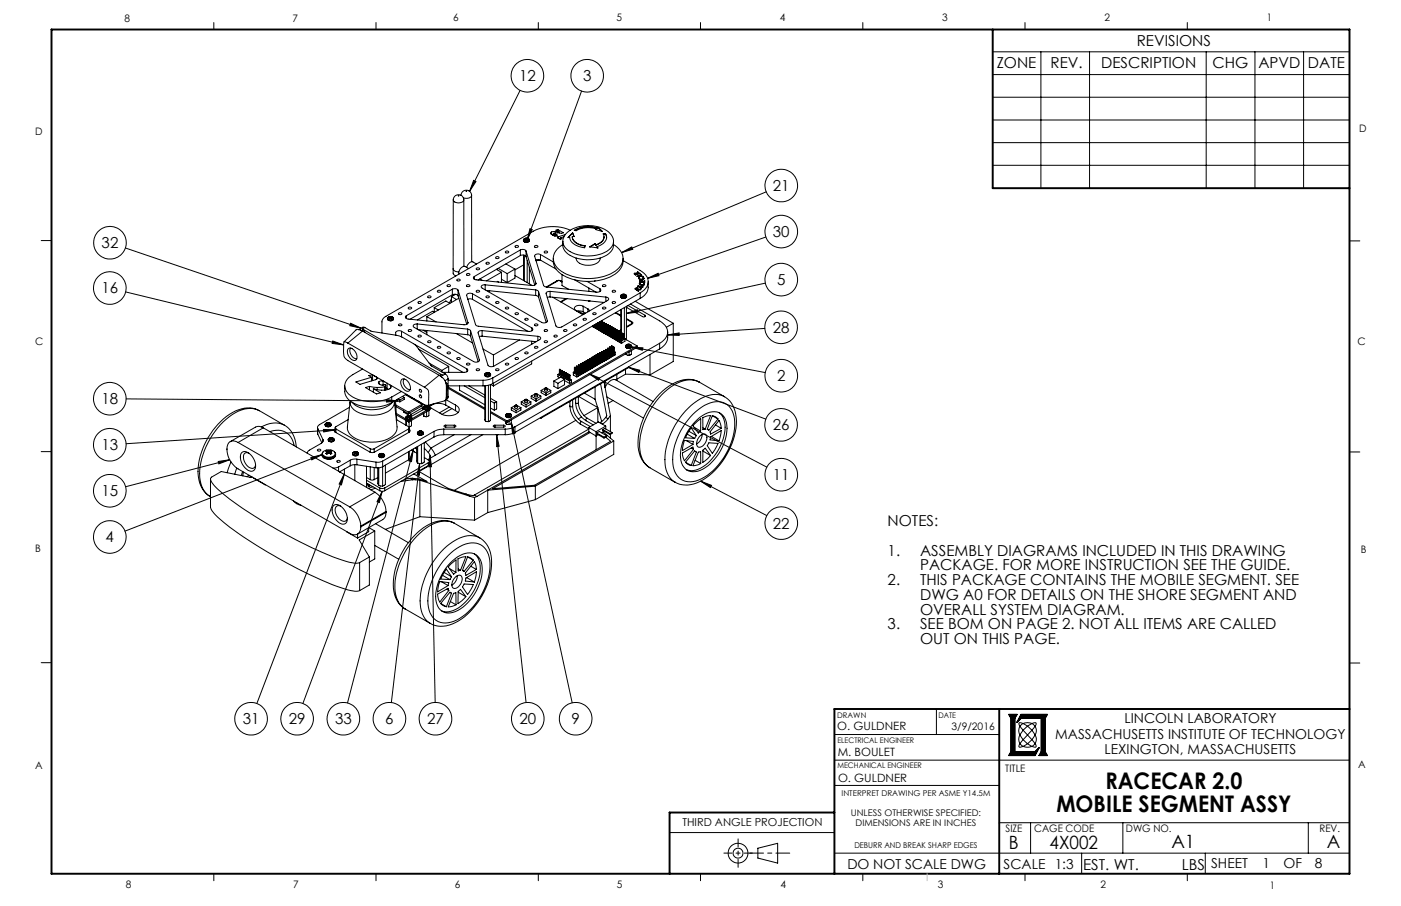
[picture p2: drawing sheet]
<svg xmlns="http://www.w3.org/2000/svg" width="432mm" height="279mm" viewBox="0 0 432 279" stroke-linecap="round" stroke-linejoin="round" font-family="sans-serif">
<defs><g id="words">
<g font-size="7.1">
<text x="340.7" y="243.5">RACECAR 2.0</text>
<text x="325.6" y="250.5">MOBILE SEGMENT ASSY</text>
</g>
<g font-size="5.6">
<text x="311" y="261.9">B</text>
<text x="323.5" y="261.9">4X002</text>
<text x="361" y="261.5">A1</text>
<text x="408.9" y="261.5">A</text>
</g>
<g font-size="4.7">
<text x="350.4" y="14.1">REVISIONS</text>
<text x="307.2" y="20.9">ZONE</text>
<text x="323.8" y="20.9">REV.</text>
<text x="339.4" y="20.9">DESCRIPTION</text>
<text x="373.7" y="20.9">CHG</text>
<text x="387.8" y="20.9">APVD</text>
<text x="403.1" y="20.9">DATE</text>
<text x="160" y="25">12</text>
<text x="179.7" y="25">3</text>
<text x="238.2" y="58.9">21</text>
<text x="31.3" y="76.5">32</text>
<text x="238.2" y="73.1">30</text>
<text x="239.5" y="87.9">5</text>
<text x="31.3" y="90.5">16</text>
<text x="238.2" y="102.6">28</text>
<text x="239.5" y="117.5">2</text>
<text x="31.3" y="124.6">18</text>
<text x="238.2" y="132.7">26</text>
<text x="31.3" y="138.8">13</text>
<text x="238.2" y="148.1">11</text>
<text x="31.3" y="153">15</text>
<text x="32.6" y="167.3">4</text>
<text x="238.2" y="163">22</text>
<text x="273.6" y="162.3">NOTES:</text>
<text x="273.6" y="171.4">1.</text>
<text x="283.6" y="171.4">ASSEMBLY DIAGRAMS INCLUDED IN THIS DRAWING</text>
<text x="283.6" y="175.9">PACKAGE. FOR MORE INSTRUCTION SEE THE GUIDE.</text>
<text x="273.6" y="180.5">2.</text>
<text x="283.6" y="180.5">THIS PACKAGE CONTAINS THE MOBILE SEGMENT. SEE</text>
<text x="283.6" y="185">DWG A0 FOR DETAILS ON THE SHORE SEGMENT AND</text>
<text x="283.6" y="189.5">OVERALL SYSTEM DIAGRAM.</text>
<text x="273.6" y="194">3.</text>
<text x="283.6" y="194">SEE BOM ON PAGE 2. NOT ALL ITEMS ARE CALLED</text>
<text x="283.6" y="198.6">OUT ON THIS PAGE.</text>
<text x="74.8" y="223.3">31</text>
<text x="89" y="223.3">29</text>
<text x="103.3" y="223.3">33</text>
<text x="118.7" y="223.3">6</text>
<text x="131.6" y="223.3">27</text>
<text x="160.1" y="223.3">20</text>
<text x="176.1" y="223.3">9</text>
<text x="333.8" y="268.1">EST. WT.</text>
<text x="364.2" y="268.1">LBS</text>
</g>
<g font-size="4.2">
<text x="325.3" y="227.9">MASSACHUSETTS INSTITUTE OF TECHNOLOGY</text>
<text x="346.6" y="223.1">LINCOLN LABORATORY</text>
<text x="340.4" y="232.6">LEXINGTON, MASSACHUSETTS</text>
<text x="261.2" y="267.9">DO NOT SCALE DWG</text>
<text x="309.3" y="267.9">SCALE 1:3</text>
<text x="373.3" y="267.8">SHEET</text>
<text x="389.1" y="267.8">1</text>
<text x="395.6" y="267.6">OF</text>
<text x="405.3" y="267.6">8</text>
</g>
<g font-size="3.5">
<text x="258" y="225.1">O. GULDNER</text>
<text x="258.2" y="233.2">M. BOULET</text>
<text x="258.3" y="241">O. GULDNER</text>
</g>
<text font-size="3.4" x="210.3" y="254.6">THIRD ANGLE PROJECTION</text>
<g font-size="3.2">
<text x="38.3" y="6.7">8</text>
<text x="90.2" y="6.7">7</text>
<text x="139.7" y="6.5">6</text>
<text x="190" y="6.5">5</text>
<text x="240.4" y="6.5">4</text>
<text x="290.4" y="6.5">3</text>
<text x="340.4" y="6.5">2</text>
<text x="390.4" y="6.5">1</text>
<text x="10.9" y="41.6">D</text>
<text x="418.9" y="40.7">D</text>
<text x="10.9" y="106.3">C</text>
<text x="418.4" y="106.4">C</text>
<text x="10.8" y="170.2">B</text>
<text x="419.4" y="170.6">B</text>
<text x="293.3" y="225.1">3/9/2016</text>
<text x="10.8" y="237.2">A</text>
<text x="309.8" y="238.2">TITLE</text>
<text x="418.6" y="236.8">A</text>
<text x="310" y="256.5">SIZE</text>
<text x="318.8" y="256.5">CAGE CODE</text>
<text x="347" y="256.5">DWG NO.</text>
<text x="406.7" y="256.5">REV.</text>
<text x="38.8" y="273.8">8</text>
<text x="90.4" y="273.8">7</text>
<text x="140.2" y="273.8">6</text>
<text x="190.1" y="273.9">5</text>
<text x="240.5" y="273.8">4</text>
<text x="289" y="273.9">3</text>
<text x="339.1" y="273.8">2</text>
<text x="391.4" y="274.1">1</text>
</g>
<g font-size="2.8">
<text x="262.2" y="251.8">UNLESS OTHERWISE SPECIFIED:</text>
<text x="263.7" y="254.6">DIMENSIONS ARE IN INCHES</text>
</g>
<g font-size="2.5">
<text x="259.4" y="245.4">INTERPRET DRAWING PER ASME Y14.5M</text>
<text x="263.3" y="261.5">DEBURR AND BREAK SHARP EDGES</text>
</g>
<g font-size="2.4">
<text x="258" y="221.3">DRAWN</text>
<text x="289.2" y="221.3">DATE</text>
<text x="258.1" y="229.1">ELECTRICAL ENGINEER</text>
<text x="258.1" y="237">MECHANICAL ENGINEER</text>
</g>
</g></defs>
<g fill="none" stroke="#000" stroke-width=".31">
<path d="M65.9 6.9v2.2M115.9 6.9v2.2M165.9 6.9v2.2M215.9 6.9v2.2M265.9 6.9v2.2M306 16h109.9M315.9 6.9v2.2M320.8 16v42M335.8 16v42M365.9 6.9v2.2M371.8 16v42.1M386.8 16v42.1"/>
<path d="M401.8 16v42.1M160.3 27.9l-15.6 31.1M179.2 28.1l-16.7 45.9M306 23h109.9M306 30h109.9M306 37h109.9M146 55.6l.7 .4-2 3zM236.1 59.2l-44.5 18.7M306 44h109.9M306 51h109.9M12.7 74.2h3.2M38.7 76.5l72.6 24.7"/>
<path d="M139.7 61.6a1.62 1.62 0 0 1 1.6-1.6 1.62 1.62 0 0 1 1.6 1.6M139.7 61.6v22.7l.8 .8M139.7 61.6a1.86 1.86 0 0 0 3.2 0M141.2 60.4h.2zM142.1 60.2a1.62 1.62 0 0 1 1.6-1.5 1.62 1.62 0 0 1 1.6 1.5M142.9 61.6l.1 20.5M145.3 60.2a1.73 1.73 0 0 1-2.5 .8M145.3 60.2l.1 20.5M152.8 79.3a.47 .47 0 0 1 .6-.2 .47 .47 0 0 1 .3 .6h-.6zM155.8 77.6a.48 .48 0 0 1 .6-.2 .48 .48 0 0 1 .3 .6h-.8zM158.8 75.9a.49 .49 0 0 1 .6-.3 .49 .49 0 0 1 .3 .6h-.8zM160.4 77.1a1.33 1.33 0 0 1 1.7 .3"/>
<path d="M160.4 78.8a1.33 1.33 0 0 1 1.7 .4M160.4 77.1l-14.2 8.2M160.4 77.1v1.7M160.4 78.8l-13.1 7.6M161.3 74a1.09 1.09 0 0 0 1.9 0M161.3 74v.2M161.4 74a.97 .97 0 0 1 .9-.6 .97 .97 0 0 1 .9 .6M161.4 74.2a.97 .97 0 0 0 .8 .6 .97 .97 0 0 0 1-.6M161.4 78.7v7.8M161.6 73.6l.7-.2a.51 .51 0 0 1 .7 .4 .51 .51 0 0 1-.5 .6l-.9-.1-.2-.3zM161.6 78.7v7.9M162 73.8h.1"/>
<path d="M162 73.8l-.2 .1 .2 .1M162 73.7h.1M162 73.8v.2M162 73.7v.1M162 73.7v.3M162 73.5l.2 .1M162 73.5l-.2 .1 .2 .1M162 74h.1M162 73.5l.1 .5M162.1 77.4v1.8M162.1 77.4l3.1 9.9M162.1 79.2l2.7 8.7"/>
<path d="M162.2 73.9l-.2 .1M162.2 73.9h.1M162.2 73.6h.1M162.2 73.6l-.1 .3M162.2 73.6v.3M162.3 73.9h.1M162.3 73.6h.1M162.3 73.9l.2 .1M162.3 73.6v.3M162.3 73.6l.1 .3M162.5 74h.1M162.5 73.5l.2 .1-.1 .1"/>
<path d="M162.5 73.5l-.2 .1M162.5 73.5v.5M162.5 73.7l.1 .1M162.5 73.7h.1M162.5 73.7v.3M162.6 73.8l.1 .1-.2 .1M162.6 73.8h.1M162.6 73.7h-.1M162.6 73.7h.1M162.6 73.8l-.1 .2M163.2 74a1.01 1.01 0 0 1-.9 .7 1.01 1.01 0 0 1-1-.5M163.3 70.5l.7 .3-1.5 3.2z"/>
<path d="M164.9 75.8l.9 .1a.52 .52 0 0 1-.5 .4 .52 .52 0 0 1-.6-.4zM166.6 78.5a1.17 1.17 0 0 0-1.8 .5l2.7 9 .9 .5M166.6 78.5l3.9 2.3M166.6 78.5v1.7M167.7 77.6a.54 .54 0 0 1 .6-.2 .54 .54 0 0 1 .4 .5 .56 .56 0 0 1-.5 .2 .56 .56 0 0 1-.5-.5zM169.9 71.6l-.1 .1a1.24 1.24 0 0 0 1.6 1.1l.1-.1M169.9 71.6v.6M170.5 79.7a5.6 5.6 0 0 0 4 5.7 16.2 16.2 0 0 0 15.8-1.4l1.4-1.8 .4-2.5M170.5 72.1v.5M170.6 72.2h.1M170.6 72.2v.4M170.7 72.2h.1"/>
<path d="M170.7 72.2v.5M171.1 72.1l.4 .2M171.1 72.1l-.4 .1M171.1 72.1v.7M171.2 71.4l1.2 .2M171.2 71.4l-1.3 .2M171.2 71.4v.4M171.5 72.3l.2 .2M171.5 72.3v.4M171.7 72.5l-.2 .2M171.7 72.5v.1M171.9 73.1v.3"/>
<path d="M171.9 70.8l1.7 1-.6 .2-2.1-.1-.3 .1v.2M171.9 70.8v.5M171.9 73.4l.7 .3 .6-.1-.5-.2M171.9 70.8l-.6 .2 1.1 .6M172.2 73l-.3 .1M172.2 73v.5M172.4 71.6v.3M172.7 73.4v.3M173.5 75.4a4.5 4.5 0 0 0-2.3 6.5 12.9 12.9 0 0 0 10.7 4 12.4 12.4 0 0 0 9.4-4 4.3 4.3 0 0 0-1.6-6.1l-.6-.4M173.5 74.4a4.8 4.8 0 0 1 3.8-4.1 10.7 10.7 0 0 1 10.7 1.6 4.5 4.5 0 0 1-2.5 7.5 11.7 11.7 0 0 1-10.9-1.5l-1-1.5-.1-2a5.2 5.2 0 0 0 4.6 4.2 11.2 11.2 0 0 0 10-2 2.96 2.96 0 0 0 1-2.2M173.8 73l-1.1 .4M174.2 72.4l-2 .6"/>
<path d="M175.8 71a13.3 13.3 0 0 0-11.4 .3l-45.4 26.2a2.04 2.04 0 0 0-1.3 1.8v3.4M176.4 73a3.7 3.7 0 0 0 3.9 2.9M176.5 71.8l-1.5 1.5 .6-.2a4 4 0 0 0 3.8 3.2l.8 .1 .1-.6a3.9 3.9 0 0 1-3.9-2.8l.5-.1M176.5 71.8l-1.3 1.4M176.5 71.8l.4 1.2M177.6 79.6a2.21 2.21 0 0 0 2.1 2 4.6 4.6 0 0 0 5.2-1.5l.1-.5M183.4 75.1l.3 .4M183.4 75.1l-1.7 1 2.6 .4-.3-.4M183.4 75.2l-1.5 1M183.4 75.2l.3 .4M183.4 75.1v.1M183.7 75.5v.1"/>
<path d="M183.8 70.6l-.1 .2M184 76.1l.2 .3M184.2 70.4a9.1 9.1 0 0 0-7.2 .6l.4 .1a8.6 8.6 0 0 1 6.4-.5M184.2 70.5a9 9 0 0 0-7.1 .5M184.2 70.4v.1M184.5 70.2l1.1 1.2-2.1-.6 .3-.2M184.5 70.2l-.3 .2M184.5 70.4l1 .9M184.5 70.2v.2M184.5 70.4l-.3 .1M185.9 72.2h.8M186.2 73a2.87 2.87 0 0 1-2.5 2.6"/>
<path d="M186.7 72.1a2.63 2.63 0 0 1-1.9 3.7l-.8 .3M186.7 72.1h-.8a2.27 2.27 0 0 1-1.6 3.1l-.6 .3M186.7 72.2l.3 1M186.7 72.1v.1M191.6 77.9l3.1-1.7 .3 .7zM236 73.1l-36.4 12.7M415.9 74.3h3.2M38.7 90l67.2 16.4M108.1 99.7l3.2 1.5-3.5-.8zM119.4 98.2a1.09 1.09 0 0 0 1.9 0M119.4 98.4a1.09 1.09 0 0 0 1.9 0M119.4 98.2v.2"/>
<path d="M119.5 98.2a1 1 0 0 1 .9-.6 1 1 0 0 1 .9 .6M119.5 98.4a1.01 1.01 0 0 0 .9 .5 1.01 1.01 0 0 0 .9-.5M119.7 97.8l.7-.2a.51 .51 0 0 1 .6 .3 .51 .51 0 0 1-.1 .6 .72 .72 0 0 1-.9 .2 .72 .72 0 0 1-.3-.9zM120.1 98l-.2 .1 .2 .1M120.1 97.9h.1M120.1 98h.1M120.1 98v.2v-.2M120.1 97.9v.3M120.1 97.7l.2 .1M120.1 97.7l-.2 .1 .2 .1M120.1 97.7v.5M120.3 98.1l-.2 .1"/>
<path d="M120.3 98.1h.1M120.3 97.8h.1M120.3 97.8v.3M120.3 97.8l-.1 .3M120.4 98.1h.1M120.4 98.1l.2 .1M120.4 97.8h.1M120.4 97.8v.3M120.4 97.8l.1 .3M120.6 97.7l.2 .1-.1 .1M120.6 97.7l-.2 .1M120.6 97.7v.5"/>
<path d="M120.6 97.9l.1 .1M120.6 97.9h.1M120.6 97.9v.3M120.7 98l.1 .1-.2 .1M120.7 97.9h.1M120.7 98h.1M120.7 98l-.1 .2M121.3 98.2v.2M122.8 96.6a.58 .58 0 0 1 .6-.2 .58 .58 0 0 1 .5 .4 .58 .58 0 0 1-.6 .3 .58 .58 0 0 1-.5-.5zM125.2 97.4a.59 .59 0 0 0-.1 .7 .59 .59 0 0 0 .7 .3l17.2 1.8a.89 .89 0 0 0 1.2-.8M125.2 97.4v.8M125.9 94.8l1 .1a.46 .46 0 0 1-.6 .4 .46 .46 0 0 1-.4-.5z"/>
<path d="M128.6 99.9l-1.1 .3v.6l18.5 10.7a1.12 1.12 0 0 0 1.7-.5M128.6 99.9l15.5 1.6M128.6 99.9v1.6M128.9 93.1l.9 .1a.45 .45 0 0 1-.5 .4 .45 .45 0 0 1-.4-.5zM131.6 97.6l2.8 1.7M131.6 97.6v1.4M131.8 91.4a.47 .47 0 0 1 .6-.2 .47 .47 0 0 1 .3 .6h-.6zM133.8 94.9v1.4M133.8 94.9l1.3 .7M133.9 96.3l-.6-.3-4.7 2.7M134.8 89.7a.47 .47 0 0 1 .6-.2 .47 .47 0 0 1 .3 .5l-.6 .1zM137.8 88a.49 .49 0 0 1 .6-.3 .49 .49 0 0 1 .3 .6l-.6 .1-.3-.2z"/>
<path d="M138.6 93.6l-1.2-.8-3.6 2.1M139.1 92.2l-.6 1.3M139.1 91.5v1.8M139.1 91.5l1.6 .9M139.4 89.2a1.38 1.38 0 0 1 1.8 .3M139.4 90.9a1.38 1.38 0 0 1 1.8 .3M139.4 89.2l-14.2 8.2M139.4 89.2v1.7M139.4 90.9l-13 7.6M139.7 82.9l.6 .8 1.1 .2M140 90.8l-.2 .3M140.4 90.8l-1.3 .7"/>
<path d="M140.8 86.3a.57 .57 0 0 1 .6-.3 .57 .57 0 0 1 .4 .5 .6 .6 0 0 1-1-.2zM141.2 89.5l3 9.9M141.2 89.5v1.7M141.2 91.2l2.7 8.8M141.4 92l-9.8 5.6M143.9 84.4l.9 .1a.52 .52 0 0 1-.5 .4 .52 .52 0 0 1-.5-.4zM143.9 87.9l.9 .1a.52 .52 0 0 1-.5 .4 .52 .52 0 0 1-.5-.4zM144.2 92.3l.8-.2 .6 .2M144.2 99.4v.3M144.5 82.8l-1.1-.6a1.99 1.99 0 0 0-2 2.4M145.6 90.6a1.17 1.17 0 0 0-1.8 .5l2.8 9 .4 .4 16 1.7 1.1-.3 .1-.4-.3-.4M145.6 90.6l18.3 10.5"/>
<path d="M145.6 90.6v1.7M145.6 92.3l17.1 9.9M146.2 85.3a.59 .59 0 0 0-.2 .7 .59 .59 0 0 0 .8 .3l17.2 1.8a.89 .89 0 0 0 1.2-.8M146.2 85.3v.8M146.8 89.7a.54 .54 0 0 1 .6-.2 .54 .54 0 0 1 .4 .5 .56 .56 0 0 1-.6 .2 .56 .56 0 0 1-.4-.5zM146.9 81.4l-1.1-.6a1.81 1.81 0 0 0-2 1.7M146.9 82.7l.9 .1a.5 .5 0 0 1-.5 .4 .5 .5 0 0 1-.5-.4zM147.9 86l.8 .5M149.5 87.8l-.9 .2-.3 .3 .1 .4 18.5 10.7a1.12 1.12 0 0 0 1.8-.5M149.5 87.8l15.6 1.6M149.5 87.8v1.6M149.8 81.1a.54 .54 0 0 1 .6-.3 .54 .54 0 0 1 .4 .5 .56 .56 0 0 1-.6 .2 .56 .56 0 0 1-.4-.4z"/>
<path d="M149.8 91.4a.54 .54 0 0 1 .6-.2 .54 .54 0 0 1 .4 .5 .54 .54 0 0 1-.6 .2 .54 .54 0 0 1-.4-.5zM149.9 89.6l15.2 1.5M151 89.7l-.5 .3M152.8 93.2a.47 .47 0 0 1 .6-.3 .47 .47 0 0 1 .3 .6l-.6 .1zM153 83.1l1.6 .9M153.2 82.9v.3M153.2 86.7l.5 .3M153.5 82.8l2.8 1.6M154.6 86.1l1.7 1M154.6 84l-4.7 2.6M154.6 84v3.1M155.8 94.9a.47 .47 0 0 1 .6-.2 .47 .47 0 0 1 .3 .5l-.6 .1z"/>
<path d="M155.9 81.4l2.8 1.6M156.3 84.4v2.7M158.7 83v2.8l-2.4 1.3M158.7 85l5.4 3.1M158.7 83l-2.4 1.4M158.8 96.6a.49 .49 0 0 1 .6-.2 .49 .49 0 0 1 .3 .5l-.6 .1zM161.4 81.7l-2.7 1.5M161.7 98.4a.58 .58 0 0 1 .6-.3 .58 .58 0 0 1 .5 .5 .58 .58 0 0 1-.6 .2 .58 .58 0 0 1-.5-.4zM162.5 80.3v6.9M163.2 82.4v5.1M165.1 89.4l.9 .5M165.1 91.1l.9 .5"/>
<path d="M165.1 89.4v1.7M165.1 80.2l.9-.2 .6 .2M165.2 87.3v.3M166 89.9l2.7 9M166 89.9v1.7M166 91.6l2.3 7.8M166.6 80.2l4.8 2.8M166.7 80.3l-1.5 .1M168.4 88.5l15.5 1.6 1.2-.3 .1-.4-.3-.4M168.7 98.9v.2M169.5 89.9a.95 .95 0 0 0-1.2 .7l3 9.9a1.44 1.44 0 0 0 1.8 .3l14.2-8.2a.58 .58 0 0 0 .2-.7 .58 .58 0 0 0-.8-.3M169.5 91.6l-.8 .1"/>
<path d="M169.5 89.9l17.2 1.7M169.5 89.9v1.7M169.5 91.6l16.7 1.7M170.3 91.7l9.4 5.3M171.5 86.7l.8-.2 .7 .2M171.5 86.7v.2M171.5 86.7l-3.2 1.8M173 86.7v.2M173 86.7l.2 .1M173.2 84.7v3.4l2 1.1M173.2 87l-.9-.6-3.7 2.1M174.4 92.1l-1.6 1"/>
<path d="M174.7 92.1l-1.8 1.1M177.1 86.3l6.5 3.8M177.9 96l1-.1 .8 .3M178.2 95.9l1.6 .9M179.7 98.4a.49 .49 0 0 1 .6-.3 .49 .49 0 0 1 .3 .6h-.6zM179.7 94.4a1.99 1.99 0 0 0-2.7 .6l.5 .7 1.5 .9 1 .3M179.7 94.4l1.5 .9M179.7 94.4v1.8M179.7 96.2l.8 .4M180.9 86.8l4 2.2M181.2 95.3l.5 .6M181.2 95.3v.9"/>
<path d="M181.5 92.8h.1M181.5 88.8v1.1M182.7 96.6a.58 .58 0 0 1 .6-.2 .58 .58 0 0 1 .4 .4 .58 .58 0 0 1-.6 .3 .58 .58 0 0 1-.4-.5zM183.4 86.6l-.2 .1M183.6 100l.1 .4M183.7 99.9v.5M183.9 99.8l-.2 .6M184.2 99.6l.1 1.2M184.3 99.6v1.2M184.5 99.4v1.3l-.2 .1M184.5 99.7l.3 .2M184.8 99.3l.1 1.8"/>
<path d="M184.9 99.4v.3l.1-.3M184.9 99.4v.1M184.9 89v.9M184.9 99.2v.2M184.9 99.5v1.6M184.9 99.4h.1M185 99.4l-.1 .1M185.1 99.1v1.9l-.2 .1M185.4 99.2l.1 2.3M185.4 99.2h.3M185.5 99.8h.1M185.5 99.8v.2l.1-.2"/>
<path d="M185.5 99.1h.1M185.5 99.1l-.1 .1M185.5 99.1v.6M185.5 99.8v1.7M185.5 99.7v.1M185.5 99.7l.1 .1M185.6 99.8h-.1M185.6 99.1h-.1M185.6 99.1l.1 .1M185.7 99.2l-.2 2.3M185.7 94.9a.58 .58 0 0 1 .6-.2 .58 .58 0 0 1 .4 .4 .57 .57 0 0 1-.6 .2 .57 .57 0 0 1-.4-.4zM185.7 88a.57 .57 0 0 1 .6-.2 .57 .57 0 0 1 .4 .4 .58 .58 0 0 1-.6 .2 .58 .58 0 0 1-.4-.4z"/>
<path d="M186 99.6l.1 2.2M186 99.6h.3M186.1 99.4v.1M186.1 99.4h.1M186.1 99.4l-.1 .2M186.1 99.5v.6M186.2 99.4l-.1 .1M186.2 99.4l.1 .2M186.3 99.6l-.2 2.2M186.6 99.9l.1 2.2M186.6 99.9h.3M186.7 99.8h.1"/>
<path d="M186.7 99.8l-.1 .1M186.7 91.6v1.4M186.7 99.8v.6M186.8 99.8h-.1M186.8 99.8l.1 .1M186.9 99.9l-.2 2.2M188.7 93.2a.54 .54 0 0 1 .6-.3 .54 .54 0 0 1 .4 .5 .54 .54 0 0 1-.6 .2 .54 .54 0 0 1-.4-.4zM188.7 89.7a.54 .54 0 0 1 .6-.2 .54 .54 0 0 1 .4 .5 .56 .56 0 0 1-.6 .2 .56 .56 0 0 1-.4-.5zM189.7 96.5l1.6 .9M189.8 96.6v-.2l1.5 .8M191.3 91.3a1 1 0 0 1 .9-.6 1 1 0 0 1 .9 .6M191.3 91.4a1.01 1.01 0 0 0 .9 .6 1.01 1.01 0 0 0 .9-.6"/>
<path d="M191.3 91.3a1.06 1.06 0 0 0 1.8 0M191.3 91.4a1.06 1.06 0 0 0 1.8 0M191.3 91.3v.1M191.3 95.5v8.1M191.3 91.1l1-.4a.6 .6 0 0 1 .7 .8 .92 .92 0 0 1-1 .3 .92 .92 0 0 1-.7-.7zM191.6 95.4l-.1 7.8M191.9 91.1l-.1 .1 .1 .1M191.9 91h.1M191.9 91.1v.2M191.9 91v.1M191.9 90.8h.2M191.9 90.8v.2"/>
<path d="M191.9 90.8l.1 .5-.1-.3M192.1 80.4l5.2 3a3.6 3.6 0 0 1 1.3 6l-1.3 .9M192.1 91.2l-.2 .1M192.1 91.2h.1M192.1 90.8l.1 .1M192.1 90.8h.1M192.1 90.8v.4M192.2 91.2h-.1M192.2 91.2h.1M192.2 90.9h.1M192.2 90.9v.3M192.3 90.8l-.1 .1"/>
<path d="M192.3 90.8h.1M192.3 90.8v.4M192.3 91.2l.1 .1M192.4 91l.1 .1M192.4 91h.1M192.4 90.8l.3 .1-.2 .1M192.4 90.8h-.1M192.4 90.8v.5v-.3M192.4 94.9v9.4M192.5 91.1l.2 .1-.3 .1M192.5 91h-.1M192.5 91.1v.2"/>
<path d="M193.1 96.7l3.4-1.2 .1 .8zM193.1 94.8l4.9 2.8h.8v-.4M193.1 94.5v10.3M193.1 98.2l1.6 1M193.1 98.5l2 1.1-2 1.2M193.1 91.3v.1M193.2 94.4v.5M193.6 94.2l5.2 3M194.3 93.8l9 5.2a3.7 3.7 0 0 1 2.1 4.9l-.9 1.1-1.2 .9M194.7 99.2a.46 .46 0 0 1 .3 .4 .46 .46 0 0 1-.3 .4l-1.6 1M194.7 99.2v.2M195.5 84.3h.7"/>
<path d="M195.5 84.3l.1 .3M195.5 84.3v.3M195.6 84.6l.3 .2M195.7 84.5v.1M195.8 84.6h.1M195.8 84.6v.1M195.8 92.9l11.7 6.8M195.9 84.6v.2M195.9 88.9l-.2 .2 1 .7-.3-.4M195.9 88.9v.4M196.2 84.3v.1M196.3 89.3l.1 .1"/>
<path d="M196.3 89.3v.2M196.4 84.5l-.5 .1M196.4 84.5v.1M196.4 89.4v.2M196.5 88.8l.1 .4M196.5 88.8l-.6 .1M196.5 88.8v.5M196.5 84.4l-.1 .1M196.5 84.4v.2M196.6 83.9l.1 .1-.4 .4h-.6l.1 .2M196.6 83.9l-.4 .4M196.6 83.9v.2"/>
<path d="M196.6 89.2l.8 .1h-1v-.4l-.5 .1 .4 .3M196.6 89.2v.1M196.7 85.2v.1M196.9 88.3l1.3 .1-1.6-.1 1 .8-.1-.6M196.9 88.3l.4 .4M196.9 88.3v.2M197 85.7v.3M197.1 87.3l.2 .5 .6 .2M197.1 87.3v.2M197.1 84.2v.2M197.1 84.2l.2 .1-1.4 .5M197.1 84.2l-.6 .2"/>
<path d="M197.2 87.1l.2 .1-.2 .2M197.2 87.1l-.1 .2M197.2 87.1v.6M197.2 87.5l.7 .4M197.3 90.3l-45.4 26.3M197.3 87v-.6h-.2v.5l1.6 .2v-.6h-.2v.6M197.3 86.8l.5 .1M197.3 90.3v1.7M197.3 92l-45.4 26.3M197.3 88.7v.2M197.5 88.5l-.2 .2M197.5 85l.2 .2"/>
<path d="M197.5 85h-.2l.2 .2h-.8M197.5 85v.3M197.5 88.5l-.1 .4M197.6 84.6l-.9 .6M197.6 84.6l-1.3 .6h1.8M197.6 84.6v.2M197.7 85.2h.4M197.7 85.2v.1M197.8 87v-.5h.1v.5M197.9 87.9v.1M197.9 86.9l.6 .1M198 86.1v.1"/>
<path d="M198.1 85.2v.1M198.3 85.5h-.1l.1 .4-.3 .2M198.3 85.5l.2 .3M198.3 85.5v.6M198.4 87.6v.3M198.5 85.8a.96 .96 0 0 1-1.7-.2h.2v.2l.3 .2 .7 .1M198.5 85.8v.2M198.6 87.5l-.7 .4M198.6 87.5l-.1 .4-.6 .1M198.6 87.5v.1M198.8 97.2v.4M199.6 85.8l3.2-1.5 .3 .7z"/>
<path d="M199.8 86.9a4.4 4.4 0 0 1-2.5 5.1M207.5 99.7l-2.1 1.2M207.5 99.7v11.8l-7.2 4.1M235.9 87.3l-42.8 9.4M102.6 105.2l3.3 1.2-3.5-.5zM106.3 119a5 5 0 0 0 4 5.9 13.7 13.7 0 0 0 10.4-.7M107.2 105.8l-1.1-.4a9.8 9.8 0 0 0 .1 4.8l1 1 23.9 13.7h.9l.1-3.8a1.61 1.61 0 0 0-1.3-1.7M107.2 105.8l23.6 13.6M107.3 107.6a1.83 1.83 0 0 1 2.5 1.4l.2 .4a1.1 1.1 0 0 1-.3 1.6 1.1 1.1 0 0 1-1.5-.3 2.63 2.63 0 0 1-.9-3.1zM108.1 107.4a2.33 2.33 0 0 0 1.9 3.2M111.7 101.4l.8 1.1M111.7 101.4l24.8 14.3"/>
<path d="M111.7 102.1l-1.5-.5-.5 .1-3.7 3.7M111.7 102.1l-4.5 3.7M111.7 102.1l23.6 13.6M111.8 113.8a13.3 13.3 0 0 0-4.8 3.2 3.6 3.6 0 0 0 1.7 5.4 13.4 13.4 0 0 0 12 0M112.4 101l2.2 1.2 7.6 1.2 1.9 .6 4 2.4 4.8 6.4 4.3 2.5M112.4 101l-.6-.1-1.3 .8 .8 .2M112.4 101l-.7 .4M113.9 119.2l2.3 .3M113.9 119.2l-1.3 .3 3.4 2 1.3-.4-2.2-1.2M113.9 119.2v1M114.5 116.3l-4.8 1.5 1.2 .7 5.2-1.6M114.5 116.3v1.1"/>
<path d="M114.8 115.6l1.3 .7M114.8 115.6l-1.2 .2 .9 .5M114.8 115.6v1.7M114.8 117.3h.1M114.8 117.3l-.3 .1M115.1 119.9v1M116.1 116.3l.2 .3-.2 .3M116.1 116.3v.6M116.2 119.5v.7M116.9 117.7l-.2 .1a1.3 1.3 0 0 0 1.9 .8M116.9 117.7v.7M118.1 117.5l-1.2 .2"/>
<path d="M118.1 117.5l.5 .3M118.1 117.5v1.3M118.5 119.2l-2.3 .3M118.5 119.2v1.1M118.6 118.6h.1M118.7 118.6l.2 .3-.4 .3M118.9 118.9v1.4M118.9 119.6l.4 .2M119.3 119.8l.4 .3M119.3 118.1v1.7M120 118.6l.4 .3M120.4 118.9l.1 .3-.1 .5a6 6 0 0 1-5.3 .2"/>
<path d="M120.4 118.9v.8M122.8 100.1a.58 .58 0 0 1 .6-.2 .58 .58 0 0 1 .5 .4 .58 .58 0 0 1-.6 .2 .58 .58 0 0 1-.5-.4zM123.8 102.2a1.23 1.23 0 0 0-1.8 .4v.8M123.8 102.2l20.1 11.6M123.8 102.2l-.1 1.7-.1-.1M123.8 117.1a1.78 1.78 0 0 1 2.4 1.4l.2 .5a1.09 1.09 0 0 1-.2 1.5 1.09 1.09 0 0 1-1.6-.3 2.65 2.65 0 0 1-.8-3.1zM124.6 116.8a2.26 2.26 0 0 0 1.8 3.3M125.9 101.7l1 .1a.46 .46 0 0 1-.6 .4 .46 .46 0 0 1-.4-.5zM127.8 106.2l14.9 8.6M128.9 103.4l.9 .1a.45 .45 0 0 1-.5 .5 .45 .45 0 0 1-.4-.6zM128.9 101.7l15.2 1.5M129 107.7h.1"/>
<path d="M129.1 107.7l9.2 5.3M130.4 101.8l1.2 .7M131.6 102v1.2M131.9 105.2l.9 .1a.45 .45 0 0 1-.5 .4 .45 .45 0 0 1-.4-.5zM132.3 112l3.9 2.2M134.8 107a.47 .47 0 0 1 .6-.2 .47 .47 0 0 1 .3 .5l-.6 .1zM135.3 115.7a3.8 3.8 0 0 1 2.3 3.8l-.1 2.5a1.4 1.4 0 0 1-.6 1.6M135.3 115.7l-4.5 3.7M135.7 116l.6 .5M136.2 114.2v.5M136.5 115.7l-.5-.1-.5 .3M137.2 115.3l.7 .7 .2 .8"/>
<path d="M137.2 115.3l-.7 .4M137.3 117.8v.2M137.4 118l.3 .2M137.7 118.2l.1 3.6-.3 .8M137.7 118.2l-.2 .2M137.8 108.7a.49 .49 0 0 1 .6-.2 .49 .49 0 0 1 .3 .5l-.6 .1zM138.1 119.3l11.3 6.6M138.1 119.7l11.3 6.6M138.1 117.3h10.8M138.1 119h10.8M138.1 116.8v5.6M138.1 116.8l-.9 .6"/>
<path d="M138.3 113l-2.1 1.2M138.3 113v1.8M140.7 102.9l4.9 2.9M140.8 110.5a.58 .58 0 0 1 .6-.3 .58 .58 0 0 1 .4 .5 .58 .58 0 0 1-.6 .2 .58 .58 0 0 1-.4-.4zM141.6 119v1.3l7.8 4.5M143.1 119l6.3 3.6M143.8 112.1a.6 .6 0 0 1 1 .3 .56 .56 0 0 1-.6 .2 .56 .56 0 0 1-.4-.5zM143.9 113.8a.65 .65 0 0 1 .1 .8 .65 .65 0 0 1-.8 .2h-6.8M143.9 113.8v.9M144.1 101.5l.9 .5M144.1 103.2l.9 .5M144.1 101.5v1.7"/>
<path d="M144.5 119l4.9 2.8M145 102l2.7 9M145 102v1.7M145 103.7l2.4 7.8M146.8 113.9a.56 .56 0 0 1 .6-.2 .56 .56 0 0 1 .4 .4 .54 .54 0 0 1-.6 .2 .54 .54 0 0 1-.4-.4zM147.7 111v.2M148.6 102a.95 .95 0 0 0-1.2 .7l3 9.9a1.44 1.44 0 0 0 1.8 .3l14.1-8.2a.58 .58 0 0 0 .3-.7 .58 .58 0 0 0-.8-.3M148.6 103.7l-.9 .1M148.6 102l17.2 1.7M148.6 102v1.7M148.6 103.7l16.6 1.7M148.9 107.6l3.2 1.9"/>
<path d="M148.9 117.3v1.7M149.4 115.5a1.01 1.01 0 0 1 .9-.6 1.01 1.01 0 0 1 .9 .6M149.4 115.6l.2 .5M149.4 115.5a1.04 1.04 0 0 0 1.8 0M149.4 115.6l.2 .4M149.4 115.5v.1M149.4 119v10.4l.2 .5M149.4 115.3l1-.4a.6 .6 0 0 1 .7 .8 .95 .95 0 0 1-1.7-.4zM149.6 119v10.9M150 115.3h.1M150 115.3l-.1 .1 .1 .1M150 115.2h.1"/>
<path d="M150 115.3v.2M150 115.2v.1M150 115h.2M150 115v.2M150 115.2l.1 .3M150 115l.1 .5M150.1 115.5h.1M150.2 115.4l-.2 .1M150.2 115.4h.1M150.2 115h.1M150.2 115v.4M150.3 115.4h-.1"/>
<path d="M150.3 115.4h.1M150.3 115h.1M150.3 115v.4M150.4 115h.1M150.4 115v.4M150.4 115.4l.1 .1M150.5 115.5h.1M150.5 115.2l.1 .1M150.5 115.2h.1M150.5 115l.2 .1-.1 .1M150.5 115h-.1M150.5 115.2v.3"/>
<path d="M150.5 118.8v11.2M150.5 115v.5M150.6 115.3l.1 .1-.2 .1M150.6 115.3h.1M151.2 118.6v11l-.7 .4M151.2 115.6a1.04 1.04 0 0 1-1.6 .5M151.2 115.6l-.3 .5-1.3-.1M151.2 115.5v.1M151.3 118.6l.8 .4M151.9 116.6l-1.4 .5-1.6 .2M151.9 118.3l-1.4 .5-1.6 .2M151.9 116.6v1.7"/>
<path d="M152.1 109.5v3.5M152.1 118.2v.8M152.8 113.9a.48 .48 0 0 1 .6-.2 .48 .48 0 0 1 .3 .5l-.6 .1zM155.8 112.1a.48 .48 0 0 1 .6-.2 .48 .48 0 0 1 .3 .6l-.6 .1zM158.8 110.5a.49 .49 0 0 1 .6-.3 .49 .49 0 0 1 .3 .6h-.6zM160.1 104.8l-8 4.7M161.7 108.7a.58 .58 0 0 1 .6-.2 .58 .58 0 0 1 .5 .4 .58 .58 0 0 1-.6 .3 .58 .58 0 0 1-.5-.5zM163.9 111.4v.8l-11.8 6.8M163.9 105.2v1M163.9 101.1v.9M164.7 100.1a.58 .58 0 0 1 .6-.2 .58 .58 0 0 1 .5 .4 .57 .57 0 0 1-.6 .2 .57 .57 0 0 1-.5-.4zM164.9 106.9l.9 .1a.46 .46 0 0 1-.5 .4 .46 .46 0 0 1-.4-.5z"/>
<path d="M165.8 103.7v1.4M167.9 105.2l.8 .1a.45 .45 0 0 1-.5 .4 .45 .45 0 0 1-.3-.5zM167.9 101.7l.8 .1a.45 .45 0 0 1-.5 .4 .45 .45 0 0 1-.3-.5zM167.9 119.8l-.1 .6a.52 .52 0 0 0 .9 0v-.6M168 119.7l-1.2 .7M168 119.7l.3-.1a.26 .26 0 0 1 .4 .3 .26 .26 0 0 1-.4 .2l-.4-.2zM168.1 119.7h.4M168.6 119.7l1.2 .7M170.7 117.5v1.6l1.2 .7M170.7 117.5l1.2 .7M170.9 103.4l.8 .1a.45 .45 0 0 1-.5 .5 .45 .45 0 0 1-.3-.6zM171.9 115.5v.7l.6 .3"/>
<path d="M171.9 118.2v1.6M171.9 115.5l3.6 2M172.4 114.1h.3M172.4 114.1l.1 1.5M172.4 115.2l-.5 .3M172.5 113.9h.1M172.5 113.9l-.1 .2M172.6 113.9l-.1 1.7M172.6 113.9l.1 .2M172.7 114.1l-.2 1.5M172.7 115.2l.3 .2M173 114.4h.3"/>
<path d="M173 114.4l.1 1.5M173.1 114.3h.1M173.1 114.3l-.1 .1M173.1 114.3v1.6M173.2 114.3h-.1M173.2 114.3l.1 .1M173.3 114.4l-.2 1.5M173.3 115.6l.3 .1M173.6 114.7l.1 1.6M173.6 114.7h.3M173.7 114.6v.1M173.7 114.6l-.1 .1"/>
<path d="M173.7 114.6h.1M173.7 101.8a.47 .47 0 0 1 .6-.2 .47 .47 0 0 1 .3 .5l-.6 .1zM173.7 114.7v1.6M173.8 114.6l-.1 .1M173.8 114.6l.1 .1M173.9 114.7l-.2 1.6M173.9 115.9l.3 .2M174 117.4l1.5 .9M174 117v1.6l-2.1 1.2M174 117l-2.1 1.2M174 117l-1.2-.7-2.1 1.2M174.2 115.1l.1 1.5"/>
<path d="M174.2 115.1h.3M174.3 114.9v.1M174.3 114.9l-.1 .2M174.3 114.9h.1M174.3 115v1.6M174.4 114.9l-.1 .1M174.4 114.9l.1 .2M174.5 115.1l-.2 1.5M174.5 116.3l.3 .2M174.8 115.4h.3M174.8 115.4l.1 1.5M174.9 115.3h.1"/>
<path d="M174.9 115.3l-.1 .1M175 115.3l-.1 1.6M175 115.3l.1 .1M175.1 115.4l-.2 1.5M175.1 116.6l.3 .2M175.4 115.8h.3M175.4 115.8l.1 1.5M175.5 115.6v.1M175.5 115.6l-.1 .2M175.5 115.6h.1M175.5 115.7v1.6M175.5 117.5v.8"/>
<path d="M175.6 115.6l-.1 .1M175.6 115.6l.1 .2M175.7 115.8l-.2 1.5M175.7 116.9l.4 .3M176.1 117.2v.7l-.6 .4M176.1 117.2l-.6 .3M176.7 114.9l1 .6M176.7 100.1a.47 .47 0 0 1 .6-.3 .47 .47 0 0 1 .3 .6l-.6 .1zM177 114.6l-.3 .2v.8l1 .6M177 113.4h.3M177 113.4l.2 1.6M177.1 113.3h.1"/>
<path d="M177.1 113.3l-.1 .1M177.1 113.3h.2M177.2 113.3v1.7M177.3 113.3h-.1M177.3 113.3v.1M177.3 113.4l-.1 1.6M177.6 113.1l.2 2.2M177.6 113.1h.3M177.6 114.3l-.3 .1M177.7 116.2h.2M177.7 115.5h.2M177.7 115.5v.7"/>
<path d="M177.7 113.6l.1 .1M177.7 113.6l.1 .3v-.3M177.7 113h.1M177.7 113l-.1 .1M177.8 113v.6M177.8 113.7v1.6M177.8 113.6h.1M177.8 113.6h-.1M177.8 113h.1M177.8 113.6v.1M177.8 113l.1 .1M177.9 115.5v.7"/>
<path d="M177.9 113.1l-.1 2.2M178.2 112.7l.2 2.3M178.2 112.7h.3M178.2 113.9l-.3 .2M178.3 115.9h.2M178.3 115.3l-.4 .2M178.3 113.3l.1 .2v-.2M178.3 113.3h.1M178.3 112.6h.1M178.3 112.6l-.1 .1M178.4 113.3v1.7M178.4 113.2v.1"/>
<path d="M178.4 113.2l-.1 .1M178.4 112.6h-.1M178.4 112.6v.6M178.4 113.3h.1M178.4 112.6l.1 .1M178.5 115.1h-.2v.9l-.4 .2M178.5 115.1v.8M178.5 112.7l-.1 2.3M178.8 112.4l.2 2.2M178.8 113.6l-.3 .2M178.8 112.4h.3M178.9 115.5h.2"/>
<path d="M178.9 114.9l-.4 .2M178.9 113l.1 .2v-.2M178.9 113h.1M178.9 112.3h.1M178.9 112.3l-.1 .1M179 112.3v.6M179 113v1.6M179 112.9v.1M179 112.9l-.1 .1M179 113h.1M179 112.3h.1M179 112.3l.1 .1"/>
<path d="M179.1 114.8h-.2v.8l-.4 .3M179.1 114.8v.7M179.1 112.4l-.1 2.2M179.4 112l.2 2.3M179.4 113.2l-.3 .2M179.4 112h.3M179.5 115.1h.2M179.5 114.6l-.4 .2M179.5 112.6l.1 .2v-.2M179.5 111.9l-.1 .1M179.5 112.6h.1M179.5 111.9l.1 .1"/>
<path d="M179.6 112v2.3M179.6 112.6h-.1M179.6 111.9h-.1M179.6 111.9h.1M179.6 112.6h.1M179.6 111.9v.1M179.6 111.9l.1 .1M179.7 114.5h-.2v.8l-.4 .2M179.7 114.5v.6M179.7 112l-.1 2.3M180 111.7h.3M180 111.7l.2 2.2"/>
<path d="M180 112.9l-.3 .2M180.1 114.8h.2M180.1 114.3l-.4 .2M180.1 112.3l.1 .2v-.2M180.1 112.3h.1M180.1 111.6h.1M180.1 111.6l-.1 .1M180.2 111.6v.6M180.2 112.3v1.6M180.2 112.2v.1M180.2 112.2l-.1 .1M180.2 112.3h.1"/>
<path d="M180.2 111.6h.1M180.2 111.6l.1 .1M180.3 114.1h-.2v.8l-.4 .2M180.3 114.1v.7M180.3 111.7l-.1 2.2M180.6 111.4h.3M180.6 111.4l.2 2.2M180.6 112.5l-.3 .2M180.7 114.5h.2M180.7 113.9l-.4 .2M180.7 111.9l.1 .2v-.2M180.7 111.9l.1 .1"/>
<path d="M180.7 111.2l.1 .1M180.7 111.2l-.1 .2M180.7 111.2h.1M180.8 111.9h-.1M180.8 111.3v.6M180.8 112v1.6M180.8 111.9h.1M180.8 111.2v.1M180.8 111.9v.1M180.8 111.2l.1 .2M180.9 113.8h-.2v.8l-.4 .2M180.9 113.8v.7"/>
<path d="M180.9 111.4l-.1 2.2M181.2 111l.2 2.2M181.2 112.2l-.3 .2M181.2 111h.3M181.3 114.1h.2M181.3 113.6l-.4 .2M181.3 111.6l.1 .2v-.2M181.3 111.6h.1M181.4 110.9v.6M181.4 111.6v1.6M181.4 111.5v.1M181.4 111.5l-.1 .1"/>
<path d="M181.4 110.9l-.2 .1M181.4 110.9l.1 .1M181.4 111.6h.1M181.5 113.4v.7M181.5 113.4h-.2v.9l-.4 .2M181.5 115.3l3.3 1.3-.3 .7zM181.5 111l-.1 2.2M181.5 115.3l54.9 28.8M181.8 110.7h.3M181.8 110.7l.2 2.2M181.8 111.9l-.3 .1M181.9 113.8h.2"/>
<path d="M181.9 113.2l-.4 .2M181.9 111.2l.1 .2v-.2M181.9 111.2l.1 .1M181.9 110.5l.1 .1M181.9 110.5l-.1 .2M182 110.6v.6M182 111.3v1.6M182 111.2h.1M182 111.2h-.1M182 110.5h-.1M182 110.5h.1M182 111.2v.1"/>
<path d="M182 110.5v.1M182 110.5l.1 .2M182.1 113.1h-.2v.8l-.4 .2M182.1 113.1v.7M182.1 110.7l-.1 2.2M182.4 110.3h.3M182.4 110.3l.2 2.2M182.4 111.5l-.3 .2M182.5 113.4h.2M182.5 112.9l-.4 .2M182.5 110.2h.1M182.5 110.9l.2 .1h-.3z"/>
<path d="M182.5 110.2l-.1 .1M182.6 110.2v2.3M182.6 110.2h.1M182.6 110.2l.1 .1M182.7 100.5l.3 .5M182.7 112.7h-.2v.9l-.4 .2M182.7 112.7v.7M182.7 110.3l-.1 2.2M183 101h.3M183 110l.2 2.2M183 111.2l-.3 .1M183 110h.3"/>
<path d="M183 100.3v.7M183.1 113.1h.2M183.1 112.5l-.4 .2M183.1 100.3h.2v.8l.3 .2M183.1 110.5l.1 .3v-.3M183.1 110.5l.1 .1M183.1 109.9h.1M183.1 109.9l-.1 .1M183.2 110.5h-.1M183.2 109.9v.6M183.2 110.6v1.6M183.2 110.5h.1"/>
<path d="M183.2 109.9h.1M183.2 110.5v.1M183.2 109.9l.1 .1M183.3 112.4h-.2v.8l-.4 .2M183.3 112.4v.7M183.3 100.4l.3 .2M183.3 110l-.1 2.2M183.4 119.3v3.8M183.6 100.6h.3v.8l.3 .2M183.6 101.3h.3M183.6 112.7h.3M183.6 109.6l.2 2.3"/>
<path d="M183.6 112.2l-.3 .2M183.6 100.6v.7M183.6 110.8l-.3 .2M183.6 109.6h.3M183.7 110.2l.1 .2v-.2M183.7 110.2h.1M183.7 109.5h.1M183.7 109.5l-.1 .1M183.8 109.5v.6M183.8 110.2v1.7M183.8 110.1v.1M183.8 110.1l-.1 .1"/>
<path d="M183.8 109.5h.1M183.8 110.2h.1M183.8 109.5l.1 .1M183.9 112h-.3v.9l-.3 .2M183.9 112v.7M183.9 100.8l.3 .2M183.9 109.6l-.1 2.3M184.2 101h.3v.8l.3 .2M184.2 101.6h.3M184.2 112.4h.3M184.2 109.3l.2 2.2M184.2 111.8l-.3 .2"/>
<path d="M184.2 101v.6M184.2 110.5l-.3 .1M184.2 109.3h.3M184.3 109.9l.1 .2v-.2M184.3 109.9h.1M184.3 109.1h.1M184.3 109.1l.1 .1M184.3 109.1l-.1 .2M184.4 109.2v.6M184.4 109.9v1.6M184.4 109.8v.1M184.4 109.8l-.1 .1"/>
<path d="M184.4 109.9h.1M184.4 109.1v.1M184.4 109.1l.1 .2M184.5 111.7h-.3v.8l-.3 .2M184.5 111.7v.7M184.5 101.1l.3 .2M184.5 109.3l-.1 2.2M184.8 101.3h.3v.8l.3 .2M184.8 102h.3M184.8 112h.3M184.8 108.9l.2 2.3M184.8 101.3v.7"/>
<path d="M184.8 111.5l-.3 .2M184.8 110.1l-.3 .2M184.8 108.9h.3M184.9 109.5h.1M184.9 109.5l.1 .2v-.2M184.9 108.8l.1 .1M184.9 108.8l-.1 .1M184.9 108.8h.1M185 108.9v2.3M185 108.8v.1M185 108.8l.1 .1M185.1 111.3h-.3v.9l-.3 .2"/>
<path d="M185.1 111.3v.7M185.1 101.4l.3 .2M185.1 108.9l-.1 2.3M185.1 100.1l.3 .2M185.1 118.4l1.9 9.8-.3 .5M185.4 101.6h.3v.9l.3 .2M185.4 102.3h.3M185.4 111.7h.3M185.4 108.6h.3M185.4 111.2l-.3 .1M185.4 108.6l.2 2.2M185.4 101.6v.7"/>
<path d="M185.4 109.8l-.3 .2M185.5 109.1h.1M185.5 109.1l.1 .3v-.3M185.5 108.4l.1 .1M185.5 108.4l-.1 .2M185.5 108.4h.1M185.6 108.5v2.3M185.6 108.4v.1M185.6 108.4l.1 .2M185.7 111h-.3v.8l-.3 .2M185.7 111v.7M185.7 101.8l.3 .2"/>
<path d="M185.7 100.4l.3 .2M185.7 108.6l-.1 2.2M186 102h.3v.8l.3 .2M186 102.7h.3M186 111.3h.3M186 108.3h.3M186 108.3l.2 2.2M186 110.8l-.3 .2M186 102v.7M186 109.4l-.3 .2M186.1 108.8l.1 .2v-.2M186.1 108.8l.1 .1"/>
<path d="M186.1 108.1l.1 .1M186.1 108.1l-.1 .2M186.1 108.1h.1M186.1 100.1v.3l.1-.3M186.1 100.1v.1M186.1 100.2v1.6M186.1 100.1h.1M186.2 108.2v.6M186.2 108.9v1.6M186.2 108.8h.1M186.2 108.8h-.1M186.2 117.8l1.9 10.4"/>
<path d="M186.2 108.8v.1M186.2 108.1v.1M186.2 108.1l.1 .2M186.2 100.1l-.1 .1M186.3 110.7h-.3v.8l-.3 .2M186.3 110.7v.6M186.3 102.1l.3 .2M186.3 100.8l.3 .1M186.3 108.3l-.1 2.2M186.5 119.5h.1M186.5 119.5a3.4 3.4 0 0 1 3-2.4l11.8 6.7M186.5 117.5v2"/>
<path d="M186.6 102.3h.3v.9l.3 .2M186.6 103h.3M186.6 111h.3M186.6 107.9l.2 2.2M186.6 110.5l-.3 .2M186.6 102.3v.7M186.6 109.1l-.3 .2M186.6 107.9h.3M186.7 108.4l.1 .3v-.3M186.7 108.4l.1 .1M186.7 107.8h.1M186.7 107.8l-.1 .1"/>
<path d="M186.7 100.5v.2l.1-.2M186.7 100.5h.1M186.7 100.5v1.6M186.7 100.4v.1M186.7 100.4l.1 .1M186.8 107.8v.6M186.8 108.5v1.6M186.8 108.4h.1M186.8 108.4h-.1M186.8 108.4v.1M186.8 107.8h.1M186.8 107.8l.1 .1"/>
<path d="M186.8 100.5h-.1M186.9 110.3h-.3v.9l-.3 .1M186.9 110.3v.7M186.9 102.5l.3 .2M186.9 101.1l.3 .2M186.9 107.9l-.1 2.2M187.2 100.3h.3M187.2 100.3l.1 2.2M187.2 102.7h.3v.8l.3 .2M187.2 103.4h.3M187.2 110.7h.3M187.2 107.6l.2 2.2"/>
<path d="M187.2 110.1l-.3 .2M187.2 102.7v.7M187.2 108.7l-.3 .2M187.2 107.6h.3M187.3 108.1l.1 .2v-.2M187.3 108.1l.1 .1M187.3 107.4l.1 .1M187.3 107.4l-.1 .2M187.3 107.4h.1M187.3 100.8v.2l.1-.2M187.3 100.8h.1M187.3 100.1v.1"/>
<path d="M187.3 100.1l-.1 .2M187.3 100.1h.1M187.3 100.2v2.3M187.4 107.5v.6M187.4 108.2v1.6M187.4 108.1h.1M187.4 108.1h-.1M187.4 108.1v.1M187.4 107.4v.1M187.4 107.4l.1 .2M187.4 100.1l-.1 .1M187.4 100.1l.1 .2"/>
<path d="M187.5 110h-.3v.8l-.3 .2M187.5 100.3l-.2 2.2M187.5 110v.7M187.5 102.8l.3 .2M187.5 101.5l.3 .1M187.5 107.6l-.1 2.2M187.8 107.2v2.2h.2M187.8 108.4l-.3 .2M187.8 100.6l.1 2.2M187.8 107.2h.3M187.8 100.6h.3M187.8 103h.3v.9l.3 .2"/>
<path d="M187.8 103.7h.3M187.8 110.3h.3M187.8 103v.7M187.8 109.7l-.3 .3M187.9 107.8h.1M187.9 107.8l.1 .2v-.2M187.9 107.1h.1M187.9 107.1l-.1 .1M187.9 101.2v.2l.1-.2M187.9 101.2h.1M187.9 100.5h.1M187.9 100.5l-.1 .1"/>
<path d="M187.9 100.5v.6M187.9 101.2v1.6M187.9 101.1v.1M187.9 101.1l.1 .1M188 107.1v2.3M188 107.1h.1M188 107.1l.1 .1M188 101.2h-.1M188 100.5h-.1M188 100.5l.1 .1M188.1 109.6h-.3v.9l-.3 .2M188.1 100.6l-.2 2.2"/>
<path d="M188.1 109.6v.7M188.1 103.2l.3 .2M188.1 101.8l.3 .2M188.1 107.2l-.1 2.2M188.4 106.9v2.1l.2 .1M188.4 108.1l-.3 .1M188.4 101l.1 2.2M188.4 106.9h.3M188.4 101h.3M188.4 103.4h.3v.8l.3 .2M188.4 104.1h.3M188.4 110h.3"/>
<path d="M188.4 109.4l-.3 .2M188.4 103.4v.7M188.5 107.4h.1M188.5 107.4l.1 .2v-.2M188.5 106.7l.1 .1M188.5 106.7l-.1 .2M188.5 106.7h.1M188.5 101.5v.1M188.5 100.8v.1M188.5 101.5v.2l.1-.2M188.5 100.8l-.1 .2M188.5 100.8h.1"/>
<path d="M188.5 100.9v.6M188.5 101.6v1.6M188.5 101.5h.1M188.6 106.8v2.3M188.6 106.7v.1M188.6 106.7l.1 .2M188.6 101.5l-.1 .1M188.6 100.8l-.1 .1M188.6 100.8l.1 .2M188.7 109.3h-.3v.8l-.3 .2M188.7 101l-.2 2.2M188.7 109.3v.7"/>
<path d="M188.7 103.5l.3 .2M188.7 102.1l.3 .2M188.7 106.9l-.1 2.2M188.7 108.1l.3 .1M189 107.2h.3M189 107.2v1.5h.2M189 101.3l.1 2.2M189 101.3h.3M189 103.7h.3v.8l.3 .2M189 104.4h.3M189 109.6h.3M189 109.1l-.3 .2"/>
<path d="M189 103.7v.7M189.1 107.1h.1M189.1 107.1l-.1 .1M189.1 101.8v.1M189.1 101.8v.3l.1-.3M189.1 101.2h.1M189.1 101.2l-.1 .1M189.1 101.2v.6M189.1 101.9v1.6M189.1 101.8h.1M189.2 107.1v1.6M189.2 107.1h.1"/>
<path d="M189.2 107.1l.1 .1M189.2 101.8l-.1 .1M189.2 101.2h-.1M189.2 101.2l.1 .1M189.3 108.9h-.3v.8l-.3 .3M189.3 101.3l-.2 2.2M189.3 108.9v.7M189.3 103.9l.3 .2M189.3 102.5l.3 .2M189.3 108.4l.3 .2v.8l-.3 .2M189.3 107.2l-.1 1.5M189.6 101.6l.1 2.3"/>
<path d="M189.6 101.6h.3M189.6 104.1h.2v.8l.4 .2M189.6 104.7h.2M189.6 104.1v.6M189.6 108.7l-.3 .2M189.7 102.2h.1M189.7 102.2v.2l.1-.2M189.7 101.5v.1M189.7 101.5l-.1 .1M189.7 101.5h.1M189.7 101.6v2.3M189.8 101.5l-.1 .1"/>
<path d="M189.8 101.5l.1 .1M189.8 104.2l.4 .2M189.9 101.6l-.2 2.3M189.9 102.8l.3 .2M190.1 115.5v1.8M190.2 102l.1 2.2M190.2 102h.3M190.2 102.6l-.3 .2M190.2 102.4l-.3 .2M190.2 104.4h.2v.8l.4 .2M190.2 105.1h.2M190.2 104.4v.7"/>
<path d="M190.3 102.6h.1M190.3 102.6v.2l.1-.2M190.3 101.8h.1M190.3 101.8v.1M190.3 101.8l-.1 .2M190.3 101.9v2.3M190.4 101.8l-.1 .1M190.4 101.8l.1 .2M190.4 104.5l.4 .2M190.5 102l-.2 2.2M190.5 103.2l.3 .2M190.8 102.3l.1 2.3"/>
<path d="M190.8 102.3h.3M190.8 104.7h.2v.9l.4 .2M190.8 105.4h.2M190.8 104.7v.7M190.8 102.3l-.3 .1M190.9 102.9h.1M190.9 102.9v.2l.1-.2M190.9 102.2h.1M190.9 102.2l-.1 .1M190.9 102.8v.1M190.9 102.2v.6M190.9 102.9v1.7"/>
<path d="M190.9 102.8l.1 .1M191 102.9h-.1M191 102.2h-.1M191 102.2l.1 .1M191 104.9l.4 .2M191.1 102.3l-.2 2.3M191.1 103.5l.3 .2M191.3 102l-.4 .2M191.3 101.8l-.8 .5M191.4 102.7l.1 2.2M191.4 102.7h.3M191.4 105.1h.2"/>
<path d="M191.4 105.8h.2M191.4 105.1v.7M191.5 103.3h.1M191.5 103.3v.2l.1-.2M191.5 102.6h.1M191.5 102.6l-.1 .1M191.5 103.3v1.6M191.5 103.2v.1M191.5 103.2l.1 .1M191.6 103.3h-.1M191.6 102.6l.1 .1M191.6 105.1l1-.6 3.8 2.2"/>
<path d="M191.6 105.1v.7M191.7 102.7l-.2 2.2M191.7 103.9l.3 .1M192 103l.1 1.6M192 103h.3M192.1 102.9h.1M192.1 102.9l-.1 .1M192.1 102.9v1.7M192.2 102.9h-.1M192.2 102.9l.1 .1M192.3 104.2l.3 .2v.8l-1 .6M192.3 103l-.2 1.6"/>
<path d="M192.8 113.9v1.5M192.8 115.4l-2.7 1.5M192.8 115.4l7.5 .2M192.8 106.8a1 1 0 0 1 .9-.6 1 1 0 0 1 1 .6M192.8 106.9a1 1 0 0 0 .9 .6 1 1 0 0 0 1-.6M192.8 106.8a1.06 1.06 0 0 0 1.9 0M192.8 106.9a1.06 1.06 0 0 0 1.9 0M192.8 106.8v.1M192.9 106.5l1-.3a.64 .64 0 0 1 .6 .7 .92 .92 0 0 1-.9 .3 .92 .92 0 0 1-.7-.7zM192.9 109.1l.1 .3M193 109.4l.9 .2M193 109v.4"/>
<path d="M193.5 106.5l-.2 .1 .2 .2M193.5 106.4h.1M193.5 106.5v.3M193.5 106.4v.1M193.5 106.2l.2 .1M193.5 106.2v.2M193.5 106.4v.4M193.5 106.2l.1 .5M193.5 106.7h.1M193.7 106.6l-.2 .2M193.7 106.6h.1M193.7 106.3h.1"/>
<path d="M193.7 106.3l-.1 .3M193.7 113.3l3.5 .9-.3 .7zM193.7 113.1v.3l-26.9 15.5M193.7 113.3l42.3 16M193.7 106.6h.2M193.7 106.3v.3M193.8 106.3h-.1M193.8 106.3h.1M193.8 106.3l.1 .3M193.9 106.6l.1 .2M193.9 106.3v.3M193.9 108.5v1.1"/>
<path d="M194 106.7h.1M194 106.2l.2 .2h-.2M194 106.2l-.1 .1M194 106.4v.3M194 106.2l-.1 .5M194 106.5l.2 .1-.2 .2M194 106.4v.1M194 106.4h.1M194 106.5v.3M194.6 107l3.6 .3-.2 .7zM194.6 108.1v1.2l-.7 .3M194.6 107l41.3 7.9"/>
<path d="M194.7 106.8v.1M196.4 106.7l-40.1 23.1M196.4 106.7v.4l-40.1 23.1M200.3 109.3v6.3M203.3 105.9l-44.6 25.7M203.3 105.9v1.7M203.3 107.6l-44.6 25.8M205.8 103.3l3.5-.6v.7zM205.8 102.4a4.6 4.6 0 0 1-2.5 5.2M215.5 117.8a8.8 8.8 0 0 0-9.5 1.4 22.2 22.2 0 0 0-9.2 19.6 7.5 7.5 0 0 0 3.5 5.4M215.5 117.8a7.6 7.6 0 0 0-7.8 .9 23.2 23.2 0 0 0-10.5 20.2 6.8 6.8 0 0 0 3.1 5.4l7.8 4.4M215.5 117.8h.1"/>
<path d="M215.5 117.8l7.8 4.5M235.7 101.3l-29.9 2M12.7 139.3h3.2M38.9 123l83.8 .6M73.4 136.5a2.12 2.12 0 0 0-2.6-.2 2.12 2.12 0 0 0-.8 2.4 7.4 7.4 0 0 0 3.4 5.9l34.4 19.9a2.08 2.08 0 0 0 2.4 .2 2.08 2.08 0 0 0 1-2.2M73.4 136.5l34.4 19.8M74.4 139.7l.3-.3a3.1 3.1 0 0 1 3.6 2.3 2.39 2.39 0 0 1-.7 3.6 4.3 4.3 0 0 1-3.2-5.6zM76.7 139.7a1.16 1.16 0 0 0-1.4 .2 1.16 1.16 0 0 0-.3 1.3 3.2 3.2 0 0 0 3.1 3.2l.5-.5 .2-.5M79.9 126.7a8.5 8.5 0 0 0-9.2 1.1 22.3 22.3 0 0 0-9.6 19.2 7.8 7.8 0 0 0 3.6 6.1M79.9 126.6a8.2 8.2 0 0 0-8.3 1.2 23.8 23.8 0 0 0-10 19.3 7.2 7.2 0 0 0 3.1 6M79.9 126.6l7.8 4.6M81.1 131.9l-.5-.2a1.99 1.99 0 0 0-1.9 0l-7.8 4.5"/>
<path d="M81.1 131.9l-7.7 4.6M81.1 131.9l34.5 19.9M83.1 133.1a5.3 5.3 0 0 1 7.6 4.3M87.7 131.2a8.1 8.1 0 0 1 3.6 6.6M87.7 131.1a7.2 7.2 0 0 0-7.2 .6M94.7 139.7v.1M97.9 138.7a.48 .48 0 0 1 .6-.2 .48 .48 0 0 1 .2 .5l-.6 .1zM97.9 131.8v2.1M97.9 132.2l1.6 3.3M97.9 132.2v1.7M97.9 133.9l1.3 2.7M99.5 135.5a.96 .96 0 0 1-.5 1.2l-3.9 2.3-.3 .8"/>
<path d="M99.5 135.5v.7M99.6 139.3a2.61 2.61 0 0 1 3.7 .4 1.82 1.82 0 0 1-2.5 1.3l-1.1-.6a.73 .73 0 0 1-.1-1.1zM99.6 139.3l-.3 .8M99.7 132.4l3.6 .2-3.5 .6zM100.2 130.9a1.03 1.03 0 0 1 .9-.5 1.03 1.03 0 0 1 1 .5M100.2 131.1l.3 .4M100.2 130.9a1.06 1.06 0 0 0 1.9 0M100.2 131.1l.3 .3M100.2 130.9v.2M100.3 130.7l.9-.3a.6 .6 0 0 1 .7 .7 .94 .94 0 0 1-1.6-.4zM100.8 139.5h.1M100.8 139.5a.27 .27 0 0 0-.4 .3 .27 .27 0 0 0 .4 .2"/>
<path d="M100.8 139h.3M100.8 139l-.4 .1 .4 .1M100.8 139.2h.1M100.8 139.2l.1 .1M100.8 139v.2M100.8 139.5v.5M100.9 139.4l-.1 .1M100.9 130.7h.1M100.9 130.7l-.2 .1 .2 .1M100.9 139.3v.6v-.5M100.9 139.3v.1M100.9 130.6h.1"/>
<path d="M100.9 130.6v.1M100.9 130.4l.1 .1M100.9 130.4l-.2 .1 .2 .4M100.9 130.6v.3M100.9 130.4l.1 .5M100.9 130.9h.1M101 130.8l-.1 .1M101 130.5h.1M101 130.5v.3M101.1 130.5h.1M101.1 130.5l-.1 .3M101.1 139.7l-.3 .3"/>
<path d="M101.1 139.7h.1M101.1 139l.2 .1M101.1 139h.1M101.1 139v.8M101.1 130.8h-.1M101.1 130.8h.1M101.1 130.5v.3M101.2 135.6a1 1 0 0 1 .9-.6 1 1 0 0 1 .9 .6M101.2 135.7a1 1 0 0 0 .9 .6 1 1 0 0 0 .9-.6M101.2 135.6a1.06 1.06 0 0 0 1.8 0M101.2 135.7a1.03 1.03 0 0 0 .9 .5 1.03 1.03 0 0 0 .9-.5M101.2 135.6v.1"/>
<path d="M101.2 130.8h.1M101.2 130.8l.2 .1M101.2 130.5h.1M101.2 130.5v.3M101.2 135.3l1-.3a.51 .51 0 0 1 .7 .3 .51 .51 0 0 1-.5 .7l-.9-.1zM101.3 139.7h-.2M101.3 139.7h.1M101.3 139.1h.1M101.3 139.1v.6M101.4 139.7h.2M101.4 130.9h.1M101.4 130.6v.1"/>
<path d="M101.4 130.6h.1M101.4 130.4l.2 .1-.2 .4M101.4 130.4l-.2 .1M101.4 130.6v.3M101.4 130.4l-.1 .5M101.4 130.7l.2 .1-.2 .1M101.4 130.7h.1M101.4 130.7v.2M101.6 139l-.2 .1M101.6 139h.1M101.6 139v.7M101.6 139v.8"/>
<path d="M101.8 135.3l-.2 .2 .2 .1M101.8 135.2h.1M101.8 135.2v.1M101.8 135.3v.3M101.8 139.4l.1 .1M101.8 139.3v.1M101.8 135.3h.1M101.8 135l.2 .1M101.8 135l-.2 .2h.2M101.8 139.3v.6v-.5M101.8 135.3l.1 .2M101.8 135l.1 .5"/>
<path d="M101.9 135.5h.1M101.9 139.2l-.1 .1M101.9 139.5h.1M101.9 139.2h.1M102 139.5a.28 .28 0 0 1 .2 .3 .28 .28 0 0 1-.3 .3 .28 .28 0 0 1-.3-.3v-.1M102 139l.3 .1-.3 .1M102 139h-.4M102 139l-.1 .2M102 139.5l-.1 .5M102 135.4l-.2 .2M102 135.4h.1M102 135.1h.1"/>
<path d="M102 135.1v.4M102 135.1v.3M102.1 131.1a1.04 1.04 0 0 1-1.6 .4M102.1 131.1l-.4 .4-1.2-.1M102.1 130.9v.2M102.1 135.4h-.1M102.1 135.4h.1M102.1 135.1h.1M102.1 135.1v.3M102.2 135.4h.1M102.2 135.4l.1 .2M102.2 135.1h.1"/>
<path d="M102.2 135.1v.3M102.2 135.1v.4M102.3 135.3h.1M102.3 135l.1 .2M102.3 135l-.1 .1M102.3 135v.5M102.3 135.3v.2M102.4 135.3l.1 .2-.2 .1M102.4 135.2l-.1 .1M102.4 135.2h.1M102.4 135.3l-.1 .3M102.4 135.3v.3"/>
<path d="M103 135.6v.1M103.2 139.5l.2 .6M103.3 132.4a.47 .47 0 0 0-.3 .5 .47 .47 0 0 0 .3 .4l10.6 6.1 .8 .2 .8-.2 10.6-6.1a.47 .47 0 0 0 .3-.4 .47 .47 0 0 0-.2-.5M103.3 131.9v1.3M103.3 132.6l-64.5 4.2M103.5 132.3l10.6 6.1M103.5 132.3v1.1M107.3 129.4l-3.8 2.2a.38 .38 0 0 0-.2 .3 .38 .38 0 0 0 .2 .4M107.7 125.6l-9.2 5.4a.96 .96 0 0 0-.6 1.2M107.9 123.6a3.8 3.8 0 0 0 3 3.8 10.3 10.3 0 0 0 9.5-1.1 3 3 0 0 0 1.2-2.6M107.9 124l-.8 7.7a3.8 3.8 0 0 0 2.5 3.6 11.3 11.3 0 0 0 11.7-1.1 3.1 3.1 0 0 0 1.1-2.5l-.8-7.7M108.5 124a9.5 9.5 0 0 0 12.4 .1v-.1"/>
<path d="M108.7 139.9a1.03 1.03 0 0 1 .9-.6 1.03 1.03 0 0 1 .9 .6M108.7 139.9a1.06 1.06 0 0 0 1.8 0M108.7 139.9v.1M108.7 139.6l1-.3a.6 .6 0 0 1 .6 .8 .94 .94 0 0 1-1.6-.5zM109.3 139.6h.1M109.3 139.6l-.2 .2 .2 .1M109.3 139.5h.1M109.3 139.5v.1M109.3 139.6v.3M109.3 139.4h.2M109.3 139.4v.1M109.3 139.6l.1 .3"/>
<path d="M109.3 139.4l.1 .4M109.5 139.8l-.2 .1M109.5 139.7h.1M109.5 139.4h.1M109.5 139.7v.1M109.5 139.4v.4M109.6 139.7h.1M109.6 139.4h.1M109.6 139.4v.3M109.6 139.7l.1 .1M109.6 139.4l.1 .4M109.7 139.8l.1 .1"/>
<path d="M109.8 139.8h.1M109.8 139.6h.1M109.8 139.4l.2 .1h-.1M109.8 139.4h-.1M109.8 139.6v.3M109.8 139.4l-.1 .4M109.9 139.6l.1 .2-.2 .1M109.9 139.6h.1M109.9 139.5l-.1 .1M109.9 139.5h.1M109.9 139.6v.3M110.5 139.9v.1"/>
<path d="M114.1 138.4h1.2M114.1 138.4v1.1M115.3 138.4v1.1M117.4 139.9l.1 .4M117.4 139.9l-.2 .2h.1M117.4 139.9v.5l-.1-.3M117.5 140h.1M117.6 140h.1M117.6 140v.3M117.7 139.9v.4M117.9 139.9v.2M117.9 139.9h-.2"/>
<path d="M117.9 139.9l-.1 .5M119.1 123.2l3.6 .4-3.6 .4zM120.7 122.4v1.8M121.9 123.5l.2 6M122 124.9l3.9 2.2M122 125.4l3.9 2.2M122.1 127.5l3.1 1.8M122.2 128l3.8 2.1M122.2 123.3l1 .6M122.3 129.5l3.6 2.1a.38 .38 0 0 1 .3 .3 .38 .38 0 0 1-.3 .4M122.7 123l.5 .4M123.2 123.4v.5"/>
<path d="M123.7 120.7l-3 1.7M124 122.3l.6 .3M124.4 126.8v.3l2.1 1.2M124.6 122.6v.6l-1.4 .7M124.6 122.6l-1.4 .8M125 121.7l5.1 3M125 128.8a1.09 1.09 0 0 0 1.9 0M125 128.9a1.09 1.09 0 0 0 1.9 0M125 128.8v.1M125.1 128.8a1.03 1.03 0 0 1 .9-.6 1.03 1.03 0 0 1 .9 .6M125.1 128.9a1.01 1.01 0 0 0 .9 .6 1.01 1.01 0 0 0 .9-.6M125.1 129.6l.1 1.6"/>
<path d="M125.1 128.6l.9-.4a.52 .52 0 0 1 .6 .3 .52 .52 0 0 1-.1 .6h-1.2zM125.1 121.6l6.1 3.5M125.2 129.7v.1M125.2 121.6l-4.5 2.6M125.2 129.8l.2 .1M125.2 129.8v1.4M125.5 129.4l.5 .3M125.7 128.6h.1M125.7 128.6l-.2 .1 .2 .1M125.7 128.4h.1M125.7 128.4v.1M125.7 128.6v.2"/>
<path d="M125.7 128.5h.1M125.7 128.5v.3M125.7 128.3h.2M125.7 128.3v.1M125.7 128.8h.1M125.7 128.3l.1 .5M125.9 128.7l-.2 .1M125.9 128.7h.1M125.9 128.3h.1M125.9 127.1v.5M125.9 128.3v.4M125.9 132.3v1.1"/>
<path d="M125.9 139.3v2.5M125.9 132.3l-10.6 6.1M125.9 131.6h.2M126 128.7h.1M126 128.3h.1M126 129.7v.4M126 128.7l.2 .1M126 128.3v.4M126.1 130.1v1.5M126.2 139.2v2.4l-.3 .2M126.2 131.9v1.3M126.2 127.4l-.3 .2"/>
<path d="M126.2 127.4l.5 .4M126.2 128.3l.1 .1M126.2 128.3h-.2M126.2 128.3v.5M126.2 128.5l.1 .1M126.2 128.5h.1M126.2 128.5v.3M126.3 128.6l.1 .1-.2 .1M126.3 128.6h.1M126.3 128.4l-.1 .1M126.3 128.4h.1M126.3 128.6l-.1 .2"/>
<path d="M126.4 129.4l-.4 .3M126.5 129.8l.3-.1v1.6l-.7 .3M126.8 138.8l1.6 .9M126.9 128.8v.1M127.4 138.8l-.6 3.5-.7-.1zM127.4 138.8l-20.3 78M127.4 138.5v.6M127.4 138.9l.3 .5M127.8 123v.2M128 138.1l.4 .5M128 123.2v.1M128.4 137.9v4.2l.3 .7"/>
<path d="M128.7 133.5a1 1 0 0 1 .9-.6 1 1 0 0 1 .9 .6M128.7 133.6a1 1 0 0 0 .9 .7 1 1 0 0 0 .9-.6M128.7 133.5a1.06 1.06 0 0 0 1.8 0M128.7 133.5v.1M128.7 133.3l1-.4a.51 .51 0 0 1 .7 .4 .51 .51 0 0 1-.5 .6l-1-.1zM128.7 137.7v5.1M128.9 123.7v.1M129.3 121.8a.48 .48 0 0 1 .6 .3 .48 .48 0 0 1-.2 .6l-.4-.3zM129.3 120.1a.48 .48 0 0 1 .6 .2 .48 .48 0 0 1-.2 .7l-.4-.3zM129.3 133.3h.1M129.3 133.3l-.1 .1 .1 .1M129.3 133.2h.1"/>
<path d="M129.3 133.3v.2M129.3 133.2v.1M129.3 133l.2 .1M129.3 133v.2M129.3 133.2l.1 .3M129.3 133l.1 .5M129.4 133.5h.1M129.5 133.4l-.2 .1M129.5 133.4h.1M129.5 133.1h.1M129.5 133.1v.3M129.5 124.1v.1"/>
<path d="M129.6 133.4h-.1M129.6 133.4h.1M129.6 133.1h.1M129.6 133.1v.3M129.6 133.1l.1 .3M129.7 133.4l.1 .1M129.7 133.1v.3M129.8 133.5h.1M129.8 125.3l-3.6 2.1M129.8 125.3l.6 .4M129.8 133.2l.1 .1M129.8 133.2h.1"/>
<path d="M129.8 133l.2 .1-.1 .1M129.8 133l-.1 .1M129.8 133.2v.3M129.8 133v.5M129.8 133.2l.1 .3M129.9 133.3l.1 .1-.2 .1M129.9 133.3h.1M129.9 133.2h-.1M129.9 133.2h.1M129.9 137v6M130.1 124.7l-4.2 2.4M130.1 124.7v.5l-.3 .1"/>
<path d="M130.4 125.7v.7l-3.7 2v-.6M130.4 125.7l-3.7 2.1M130.4 125.7a1 1 0 0 1 .9-.6 1 1 0 0 1 1 .6M130.4 125.8a1.01 1.01 0 0 0 .9 .6 1.01 1.01 0 0 0 1-.6M130.4 125.7a1.09 1.09 0 0 0 1.9 0 1.02 1.02 0 0 1-.9 .7 1.02 1.02 0 0 1-1-.6M130.4 125.7v.1M130.5 127.5l.1 .8M130.5 133.5a.99 .99 0 0 1-.9 .7 .99 .99 0 0 1-.9-.6M130.5 125.4l.9-.3a.51 .51 0 0 1 .7 .4 .51 .51 0 0 1-.5 .6l-.9-.1zM130.6 128.3l.9 .2M130.6 127.4v.9M130.8 136.5v6l-.9 .5"/>
<path d="M130.8 138.2l1.2 1.4M131.1 125.4h.1M131.1 125.4l-.2 .2 .2 .1M131.1 125.3h.1M131.1 125.4v.3M131.1 125.2h.2M131.1 125.2v.1M131.1 136.3l1.7 1.9M131.1 125.2l.1 .5M131.1 125.7h.1M131.3 125.6l-.2 .1M131.3 125.6h.1"/>
<path d="M131.3 125.2h.1M131.3 125.2v.4M131.3 125.2l-.1 .4M131.4 125.6h.1M131.4 125.2h.1M131.4 125.6l.2 .1M131.4 125.2v.4M131.5 126.9v1.6M131.6 125.2l.2 .1h-.2M131.6 125.2h-.2M131.6 125.2v.5M131.6 125.4h.1"/>
<path d="M131.6 125.3v.1M131.6 125.4v.3M131.7 125.4l.1 .2-.2 .1M131.7 125.4l-.1 .3M131.8 126.3l-5.1 3M131.8 126.7l.4-.1v1.6l-.7 .3M132 139.6l.5 .7 .2 1M132.3 125.8l.2 .1M132.5 125.9v.4l-6.5 3.8M132.5 125.9l-.4 .3M132.8 138.2l1.4 2.2M132.8 138.2l-.8 1.4"/>
<path d="M133.6 124.6l-1.3 .8a4.7 4.7 0 0 1 5.1-.5M133.8 134.8l-15.9 9.1-.9 .4h-1.1M133.8 133l-15.9 9.2M133.8 133v1.8M136.8 132.3l-1.7 .2-1.3 .5M136.8 134.1l-1.7 .1-1.3 .6M136.8 132.3h18.9M136.8 132.3v1.8M136.8 134.1h18.9M136.9 123.6l-5 1.4M137.4 131.1l-.6 .3 .6 .3M137.4 131.7h2.6"/>
<path d="M137.4 131.1h2.6M137.4 124.9v-1.7l3 1.7M137.4 124.9l3 1.7M137.4 131.1v.6M138.1 122.4l-.1 .5-.6 .4M138.1 122.4l-.6 .3M138.5 125.6l-3.1 1.7M139.3 126l-3.1 1.8M140 134.1l-7.2 4.1M140 131.1l.5 .3-.5 .3M140 131.1v.6M140.4 124.9a1.48 1.48 0 0 1 1.1 1.5 1.48 1.48 0 0 1-1.1 1.4 5.2 5.2 0 0 1-4.5-.2l-3-1.8-.9-.8"/>
<path d="M140.4 126.6l.8 .6M140.4 124.9v1.7M145.1 134.1l-13.3 7.6M148.8 134.1l-19.6 11.3M149.6 129.9l.9 .1M151.2 126.9l5.1 2.9M151.2 127.3l5.1 2.9M151.2 125.8l1.2 .7M151.2 123.6l1.2 .7M151.2 122.8l1.9 1.1M152.4 124.3v2.2M152.5 131.1l-.5 .3 .5 .3"/>
<path d="M152.5 131.7h2.7M152.5 131.1h2.7M152.5 131.1v.6M152.9 134.1l.3 .1M153.1 134.1l.7 3.5-.7 .1zM153.1 123.9v2.2l-.7 .4M153.1 123.9l-.7 .4M153.1 134.1l9 82.5M153.2 134.1v.1M153.5 134.1l-.3 .1M155.2 131.1l.5 .3-.5 .3M155.2 131.1v.6"/>
<path d="M155.7 132.3v1.8M155.8 128.1a1.03 1.03 0 0 1 .9-.6 1.03 1.03 0 0 1 1 .6M155.8 128.2a1.01 1.01 0 0 0 .9 .6 1.01 1.01 0 0 0 1-.6M155.8 128.1a1.06 1.06 0 0 0 1.9 0M155.8 128.2a1.06 1.06 0 0 0 1.9 0M155.8 128.1v.1M155.9 130l.1 .7M155.9 127.8l.9-.3a.6 .6 0 0 1 .7 .8 .91 .91 0 0 1-.9 .3 .91 .91 0 0 1-.7-.8zM156 130.7l.9 .2M156 130.1v.6M156.3 129.8v.4M156.5 127.8h.1"/>
<path d="M156.5 127.8l-.2 .2 .2 .1M156.5 127.7h.1M156.5 127.7v.1M156.5 127.6h.2M156.5 127.6v.1M156.5 127.8v.3M156.5 127.6v.5M156.7 128l-.2 .1M156.7 128h.1M156.7 127.6h.1M156.7 127.6l-.1 .4M156.7 127.6v.4"/>
<path d="M156.8 127.6h.1M156.8 127.6v.4M156.8 128l.2 .1M156.9 129.9v1M157 128.1h.1M157 127.6l.2 .1h-.2M157 127.6h-.2M157 127.8v.3M157 127.6l-.1 .5M157 127.8l.2 .2-.2 .1M157 127.8h.1M157 127.7v.1"/>
<path d="M157 127.7h.1M157.6 130.3l1.1 3.4-.7 .1zM157.6 129.5v1.1l-.7 .3M157.6 125.7v.7l1.5 .9M157.6 125.7l1.5 .9M157.6 130.3l18.8 86.4M157.7 128.1v.1M158.7 125.2l-.1 .5a.46 .46 0 0 0 .5 .3 .46 .46 0 0 0 .4-.3v-.5M158.7 131.6l-1.4 .6-1.6 .1M158.7 133.4l-1.4 .5-1.6 .2M158.7 131.6v1.8M158.8 125.1l-1.2 .6"/>
<path d="M158.8 125a.32 .32 0 0 1 .4-.1 .32 .32 0 0 1 .1 .4h-.5zM158.9 125h.4M159.1 126.6v.7M159.4 125.1l1.1 .6M160.5 125.7v.7l-1.4 .9M160.5 125.7l-1.4 .9M160.7 123.9v.7l1.4 .9M160.7 123.9l1.4 .9M161.7 123.4v.5a.46 .46 0 0 0 .4 .3 .46 .46 0 0 0 .5-.3l-.1-.5M161.8 123.3l-1.1 .6M161.9 123.3a.32 .32 0 0 1 .4-.2 .32 .32 0 0 1 .1 .5h-.5zM161.9 123.2h.4"/>
<path d="M162.1 124.8v.7M162.5 123.3l1.1 .6M163.6 123.9v.7l-1.5 .9M163.6 123.9l-1.5 .9M163.7 122.2v.7l1.5 .8M163.7 122.2l1.5 .8M164.8 121.6v.6a.49 .49 0 0 0 .8 0v-.6M164.9 121.5l-1.2 .7M164.9 121.5h.6a.3 .3 0 0 1-.3 .3 .3 .3 0 0 1-.3-.3zM165 121.5h.4M165.2 123v.7M165.5 121.5l1.2 .7"/>
<path d="M166.5 128.8l.3 .1M166.7 122.2v.7l-1.5 .8M166.7 122.2l-1.5 .8M166.8 128.7v.2M166.8 120.4v.7l1.5 .9M166.8 120.4l1.5 .8M168.3 121.2v.8M169.8 120.4v.7l-1.5 .9M169.8 120.4l-1.5 .8M175.6 125.2a7 7 0 0 0 3.3 5.6M175.6 125.2a.49 .49 0 0 0 .9 0M175.6 123.8v1.4"/>
<path d="M176.5 125.2a6.4 6.4 0 0 0 2.8 4.8M176.5 123.3v1.9M177.4 124.2a7 7 0 0 0 3.2 5.6M177.4 124.2a.49 .49 0 0 0 .9 0M177.4 122.8v1.4M177.5 129.6l-37.4 21.6M178.3 124.2a6.4 6.4 0 0 0 2.7 4.8M178.3 122.3v1.9M178.4 122.3l5.9 3.4M178.9 130.8l2.6 1.5M179.2 128.6l-1 .6M179.3 130a.49 .49 0 0 0-.4 .8"/>
<path d="M179.3 130l2.6 1.6M180.1 121.2l3.3 1.9M180.6 129.8l2.2 1.2M181 129a.49 .49 0 0 0-.4 .8M181 129l2.7 1.5M181.5 131.8v1.3l2.2 1.3 .7-.3M181.5 131.8l2.2 1.3M181.5 132.3l-35.3 20.4M181.5 133.2l-31.2 18M181.9 133.4l-30 17.3 12.8-1.1 23.5-13.5-1.5-1.3M183.4 123.1l.8 2.5M183.7 133.1v5.6"/>
<path d="M183.9 133.5l.8-.4 2.3 1.3M183.9 133.5l2.3 1.3M183.9 133.5v.3l2.3 1.3M184.3 125.7v4.5M184.3 125.7l-4.3 2.5M184.3 125.9l1.2 4.1M185 130.3l.7 .4M185 130.3l-.1 .1M185.7 130.7l-.1 .1M185.8 132.5l.6-.4 2.2 1.3M185.8 132.5v.2l2.2 1.3M185.8 132.5l2.2 1.2"/>
<path d="M185.9 133.2l3.3 2.8M186.2 134.8v.3M186.2 133l-.8 .5M186.7 128.7l-1.7 1.6M186.7 128.7l.7 .5M186.7 131.4l-3 1.7M186.7 131.4v.9M186.7 131.4l-2.3-1.3-2.9 1.7M187 134.4l-.8 .4M187 134.4v.2l-.8 .5M187 122.4l11.3 6.5M187.4 129.2l-1.7 1.5"/>
<path d="M188 133.7v.3M188.1 128.2l-.7 1M188.1 128.2v4.9M188.1 133.9v1.2M188.6 133.4v.3l-.6 .3M188.6 133.4l-.6 .3M188.9 123.5l-1.5 .9M189.2 136v4.1l-24.2 14M189.2 136l-24.2 13.9M210.3 139.7l3.3-1.8 .1 .7-2.7 3.5-.5-1.1zM211 135.8l2.7 .3-.1 1-3.3 1.9zM211.6 135.9l2 1.2"/>
<path d="M211.8 133.9l2.3 1.3M212.3 133l2.3 1.3M213 138.1l.7 .5M213.6 127.7a10.5 10.5 0 0 1 8.6-3.7 5.9 5.9 0 0 1 4.2 6.2 20.8 20.8 0 0 1-10.2 17.4 5.6 5.6 0 0 1-6 .4 5.6 5.6 0 0 1-2.8-5.2 20.7 20.7 0 0 1 6.2-15.1zM213.9 131.8l2 1.1M214.1 139.1l.5 .3-1.6 4.1M214.1 139.1l.2 .1M214.1 139.1l-2.8 3.5M214.1 130.7l1.9-1.5-.1 3.7-.7 .7-1.6-2.3zM214.2 130.1a7.2 7.2 0 0 1 7.3-2.9 5.7 5.7 0 0 1 2.4 6.7 15.6 15.6 0 0 1-8.2 11.2 4.1 4.1 0 0 1-5.9-3.8 15.4 15.4 0 0 1 4.4-11.2zM214.6 134.3l-1.6-2.3-1.7 3 2.8 .2M214.6 134.3l-.5 .9"/>
<path d="M215.2 139.4l.7-.2 .1 3.7-.9 .5-1.5 .2zM215.8 134.4a1.13 1.13 0 0 1 1.5-.5 1.13 1.13 0 0 1 .5 1.5 2.72 2.72 0 0 1-2.6 2.5 2.38 2.38 0 0 1 .6-3.5zM216.4 134a3.6 3.6 0 0 1-1.7 2.9M216.6 128.8l1.2-.5 1.2-.1-1.7 4.1-.7 .2zM216.6 138.8l.7-.6 1.7 2.3-2.4 2.1zM216.6 131.9l.7 .4M216.6 139.1l2.4 1.4M218 132.4l.2 .1M218.5 136.6l2.8 .1-1.8 3.1-1.5-2.4zM219 134.7l3.3-1.9-.7 3.2-2.8-.4zM219.3 134.6l2.3 1.4M219.5 128.2l1 .4 .8 .6"/>
<path d="M219.5 128.2l-1.5 4.2M219.5 128.2l1.8 1M220.5 131.1l1.8 1M221.3 129.2l-2.8 3.5-.5-.3M221.6 129.6l.7 2.5-3.3 1.8-.2-.7zM221.7 127.3a6.7 6.7 0 0 1 1.4 7.3 14.9 14.9 0 0 1-8.7 10.4 4.3 4.3 0 0 1-2.9-.1M223.3 122.3a8.5 8.5 0 0 1 3.6 8.7 22.4 22.4 0 0 1-12.1 17.9 7.7 7.7 0 0 1-6.8-.2M223.3 122.3a7.9 7.9 0 0 0-8.3 1.2 23.6 23.6 0 0 0-10 19.3 7.1 7.1 0 0 0 3 5.9M415.9 139.4h3.2M64.7 153.1h.2M64.9 147.7v8.7a8.3 8.3 0 0 0 3.5 4.2 141.6 141.6 0 0 0 38 21.1 6.8 6.8 0 0 0 4.4 .4M67.3 142.3l3.5-.5-3.3 1.3z"/>
<path d="M70.8 141.8l-32.1 8.3M71.2 142.5l-1.2 3.3M73 144.4l-.6 1.9M74.8 145.4l-.4 1.2M75.1 145.6l-.3 1.2M76.8 146.6l-.7 .4M77 147.2l.6-.1-.3 .1-9.1-1.8-3.2 1.9a2.91 2.91 0 0 0 1.5 2.9 119.8 119.8 0 0 0 26 16.9 63.4 63.4 0 0 0 16.8 6.6l1.5-.2M78.3 147.5l3.4 2M81.7 149.4v.1M81.8 149.5h-.1M90.5 154.5l.9 .8M91.4 155.3l1.5 .6"/>
<path d="M91.4 155v.3M95.8 141.1l3.5-.9-3.2 1.6zM99.3 140.1a2.4 2.4 0 0 0 4.1 0M99.3 140.3a2.4 2.4 0 0 0 4.1 0M99.3 140.1v.2M99.3 140.2l-60.8 23.6M102.7 156a2.14 2.14 0 0 1 3.2 1 3.8 3.8 0 0 1 .7 4.4 2.42 2.42 0 0 1-3.2-1.3 3.8 3.8 0 0 1-.7-4.1zM103.4 140.3a2.37 2.37 0 0 1-3.9 .7l-.2-.7M103.4 140.1v.2M103.8 142.1a.6 .6 0 0 1 1 .3 .57 .57 0 0 1-.5 .2 .57 .57 0 0 1-.5-.5zM104.4 144l-1.8 .4M104.4 144v1.3"/>
<path d="M105 156.1a1.17 1.17 0 0 0-1.4 .1 1.17 1.17 0 0 0-.3 1.3 3.3 3.3 0 0 0 3.1 3.2l.5-.4 .2-.6M106.2 146.1l-1 3.4-.7-.2zM106.2 144.7v1.7M106.2 146.1l-27 70.9M107.8 156.3a7.4 7.4 0 0 1 3.4 5.9M108 143.7l-3.3 1.8 .2-.1v.3M108 141.9l-3.6 2.1M108 141.9v1.8M108.7 140a1.01 1.01 0 0 0 .9 .6 1.01 1.01 0 0 0 .9-.6M108.7 140a1.06 1.06 0 0 0 1.8 0M109.4 143.3v4.9M110 141.6h-1.3l-.7 .3"/>
<path d="M110 143.3l-1.3 .1-.7 .3M110 141.6l5.9 .9M110 141.6v1.7M110 143.3l5.9 1M113 148.1l4.1 2.4M113 149l4.1 2.3M113 147.2l1.1 .7M113 143.8v6.5M113.4 149.2l.3 .9M113.4 149.4l-.4 .2M113.7 149.4v.7M114.1 147.9h1.2"/>
<path d="M114.1 144v3.9M114.3 149.8l-.6 .3M114.9 150.1l-1.4 .5M115.3 144.1v3.8M115.6 151.8a7.6 7.6 0 0 1 3.4 5.9M115.6 151.8l-7.8 4.5M115.7 150.6l-1.4 .5M115.9 142.5v1.8M116.4 144.3v4.7l.3 .7M116.4 147.3l-1.1 .6M116.7 140.4a1.09 1.09 0 0 0 1.8 0 .99 .99 0 0 1-.9 .7 .99 .99 0 0 1-.9-.7zM116.7 140.4a1 1 0 0 1 .9-.6 1 1 0 0 1 .9 .6"/>
<path d="M116.7 140.5a1 1 0 0 0 .9 .7 1 1 0 0 0 .9-.6M116.7 149.7l1.2 .2M116.7 144.3v5.4M116.9 140l.8-.2a.51 .51 0 0 1 .7 .4 .51 .51 0 0 1-.5 .6l-.9-.1-.3-.3zM117.1 150.5l.7 .2 .8-.2M117.1 151.3l.5 .2 1-.2M117.1 150.5v.8M117.3 140.2l-.1 .1 .2 .1M117.3 140.2h.1M117.3 140.2v.2M117.3 140.1h.1M117.5 140.3l-.1 .1"/>
<path d="M117.5 140.3h.1M117.6 140.3h-.1M117.6 140.3h.1M117.7 140.3h.1M117.7 140.3l.2 .1M117.8 151.5l-.9 3.5-.7-.3zM117.8 140.4h.1M117.8 151.5l-24.5 65.5M117.9 140.2h.1M117.9 140.1l-.1 .3M117.9 140.2l.1 .1-.1 .1M117.9 140.1h.1"/>
<path d="M117.9 140.2v.2M117.9 142.2l-.9 .3h-1.1M117.9 142.2v7.7M118.6 150.5v.8M118.8 143.4v6l-.9 .5M119 158l-.2 1.1-.5 .8-8.1 4.8v1.2M119 157.7l-7.8 4.5M119 157.7v.3M119 158l-7.8 4.5M125.9 141.8l-7.1 4.1M126.4 147.5l.8 .5M126.4 147.5l-1.6 .2"/>
<path d="M127.2 148h.8M127.2 147.5h-.8M127.2 148l-3.6 .4M127.2 147.5l.8 .5M127.5 146.2l4.1 2.3-2.4-.8-2-.2M128 148l1.4 .1M128.7 142.8l.6 .2M129 145.3l9.1 5.3 5.5 1.8M129.3 143h.6M129.3 143v3.5h-.7zM129.3 143l-8.7 73.7M129.4 148.1v11.2"/>
<path d="M129.4 159.3l-10.7 4M129.4 148.1l15.4 4.9M129.4 159.3l16.9 1.1M130.8 141.1l1.2 .8a.44 .44 0 0 1 .3 .4 .44 .44 0 0 1-.3 .4M132 142.7l-13.4 7.8M132 142.7v.9M132 143.6l-13.4 7.7M132.3 142.3v1l-.3 .3M132.5 140.4l.5 3.5-.8 .1zM132.5 140.4l1.6 76.2M143.6 152.4l2.2 .5 .4-.2M143.6 152.4l1.2 .6"/>
<path d="M144.8 153l1.5 .4M146.2 152.7l.8 .4M146.3 153.4v7M147 153.1l-.7 .3M150.3 151.2v6.9M150.3 151.2l-3.3 1.9M150.3 158.1l-4 2.3M165 149.9l-14.7 1.3M165 149.9v4.2M165 154.1l-14.7 4M208 148.7h.1M211.3 142.6l.8 .6 .9 .3"/>
<path d="M211.3 142.6l1.7 .9M214.2 142l1.8 .9M215.9 148.4l3.4 1.3-.4 .7zM215.9 148.4l20.4 10.6M106.8 163.9l3.4 2M110.8 173.5v8.6M111.2 162.2v.3M113.8 171.8l-3 1.7M113.8 171.8v8.6l-3 1.7M115.5 168.2l7.4 4.3M115.5 163.8v8.6l-1.7 .9M115.5 163.8l-1.9-1.1v1.3l-3.4 1.9"/>
<path d="M115.5 163.8l-4.8 2.7 3.1 5.3M115.7 161.5l10.2 5.9M135.5 179.4l2.8 .3-.2 .9-3.2 1.9zM136.1 179.4l2 1.2M136.4 177.4l2.3 1.4M136.9 176.5l2.3 1.4M138.1 171.3a10.3 10.3 0 0 1 8.7-3.8 5.9 5.9 0 0 1 4.2 6.2 21 21 0 0 1-10.2 17.5 5.6 5.6 0 0 1-7.9-1.5 13.7 13.7 0 0 1 1-12.3l1.9-3.3zM138.5 175.3l2 1.2M138.7 174.2l1.8-1.5v3.8l-.7 .6-1.7-2.3zM138.8 173.6a7.3 7.3 0 0 1 7.3-2.8 4.7 4.7 0 0 1 2.5 4.8 15.3 15.3 0 0 1-8.3 13 4.1 4.1 0 0 1-6-3.8 15.4 15.4 0 0 1 4.5-11.2zM139.2 177.9l-.5 .9M139.2 177.9l-1.6-2.4-1.8 3.1 2.9 .2"/>
<path d="M140 161.4a9.4 9.4 0 0 0-10.4 2 22.2 22.2 0 0 0-8.2 19 7.3 7.3 0 0 0 3.4 5.4M140.2 178.1a1.15 1.15 0 0 1 1.4-.7 1.15 1.15 0 0 1 .9 1.3 2.5 2.5 0 0 1-2.9 2.6 2.55 2.55 0 0 1 .6-3.2zM140.9 177.5a3.4 3.4 0 0 1-1.6 2.9M141.1 172.3l1.3-.5 1.2-.1-1.7 4.2-.7 .2zM141.2 175.5l.7 .4M142.6 175.9l.2 .2M143.6 178.3l3.2-2-.6 3.2-2.8-.3zM143.8 178.1l2.4 1.4M144.1 171.7l1 .4 .8 .7M144.1 171.7l-1.6 4.2M144.1 171.7l1.8 1.1M145.1 174.6l1.7 1"/>
<path d="M145.9 172.8l-2.8 3.4-.6-.3M146.2 173.2l.4 1.1 .2 1.3-3.2 1.8-.2-.7zM146.2 170.8a6.1 6.1 0 0 1 1.7 6.4 15.4 15.4 0 0 1-8.2 11.1l-.8 .2a4.1 4.1 0 0 1-2.8-.1M147.8 165.9a8.4 8.4 0 0 1 3.7 8.6 22.6 22.6 0 0 1-11.2 17.5 7.8 7.8 0 0 1-7.7 .3M147.8 165.9a7.8 7.8 0 0 0-8.2 1.2 23.6 23.6 0 0 0-10.1 19.3 7.1 7.1 0 0 0 3.1 5.9M147.9 165.9l-7.8-4.5a7 7 0 0 0-6.9 .3 23.3 23.3 0 0 0-11.4 20.7 6.8 6.8 0 0 0 3 5.4M124.8 187.8l7.8 4.5M132.6 192.3h.1M134.9 183.2l3.2-1.8 .2 .7-2.8 3.6-.4-.8zM135.8 186.1l2.9-3.5 .5 .3-1.6 4.2M135.8 186.1l.8 .7 1 .3M135.8 186.1l1.8 1"/>
<path d="M137.6 181.7l.7 .4M138.6 182.7l.3 .1M138.8 185.5l1.7 1M139.8 183l.7-.2v3.7l-1.2 .5-1.2 .1zM141.2 182.4l.7-.6 1.7 2.2-2.5 2.2zM141.2 182.6l2.4 1.4M143.1 180.1l2.8 .2-1.8 3-1.6-2.3zM12.7 204.4h3.2M288.6 218.7v7.8M415.9 204.5h3.2M257.2 226.5h50.8M257.2 234.4h158.7"/>
<path d="M311 220.3l.7 1.2v10.3l-.7 1.2M313.4 220.3l-.7 1.2v10.3h6.4l1.2-1.2-1.2 2.4h-8.3l.7-1.2v-10.3l-.7-1.2h2.7l-.7 1.2v10.3M314.4 226.7l-.4 1.3 .4 1.3M314.4 226.7l1.5 2 2.2 1.5M314.4 224l4.6 5.3M314.4 229.3a.59 .59 0 0 0-.4 .6 .59 .59 0 0 0 .4 .5l.9-.2M314.4 229.3l.9 .9M314.4 224l-.4 1.3 .4 1.4M314.8 220.3l-1.3 2.4 1.3-1.2M315.3 230.2l1.1 .2 1.7-.2M315.3 223.1l2.4 1.8 1.3 1.8M315.3 223.1l1.4-.3 1.4 .3"/>
<path d="M315.3 223.1l-.9 .9M315.3 223.1a.74 .74 0 0 0-1.3 .1l.4 .8M318.1 223.1l-2.5 1.8-1.2 1.8M318.1 223.1a.74 .74 0 0 1 1.3 .1l-.4 .8M318.1 223.1l.9 .9M318.9 231.8l1.3-1.2-1.3 2.4M319 229.3l-.9 .9M319 229.3l.1 .1a.58 .58 0 0 1 .2 .9 .58 .58 0 0 1-.9 0l-.3-.1M319 224l-4.6 5.3M319 226.7l-1.6 2-2.1 1.5M319 224l.4 1.1-.4 1.6M319 226.7l.4 1.1-.4 1.5"/>
<path d="M320.9 221.5v10.3l-.7 1.2h2.7l-.7-1.2v-10.3l.7-1.2h-8.3l-1.2 2.4 1.2-1.2h6.4v10.3l-.7 1.2M322.7 220.3l-.6 1.2v10.3l.6 1.2M206.4 256.8h50.8M257.2 242.2h50.8M308 253.7h107.9M317.6 253.7v9.4M346.1 253.7v9.4M403.2 253.7v9.4M65.9 269.5v2.1M115.9 269.5v2.1M165.9 269.5v2.1M215.9 269.5v2.1"/>
<path d="M233.6 261.6l6.1-1.5v6.1l-6.1-1.6zM257.2 263.1h158.7M265.9 269.5v2.1M315.9 269.5v2.1M333.4 263.1v6.4M365.9 269.5v2.1M371.5 263.1v6.4"/>
<circle cx="162.5" cy="23.4" r="5"/>
<circle cx="181" cy="23.4" r="5"/>
<circle cx="143.7" cy="59" r=".08"/>
<circle cx="240.8" cy="57.2" r="5"/>
<circle cx="33.9" cy="74.9" r="5"/>
<circle cx="240.8" cy="71.4" r="5"/>
<circle cx="33.8" cy="88.8" r="5"/>
<circle cx="240.8" cy="86.2" r="5"/>
<circle cx="240.7" cy="100.9" r="5"/>
<circle cx="240.8" cy="115.9" r="5"/>
<circle cx="33.8" cy="137.2" r="5"/>
<circle cx="33.8" cy="123" r="5"/>
<circle cx="240.7" cy="131" r="5"/>
<circle cx="33.8" cy="151.4" r="5"/>
<circle cx="240.8" cy="146.4" r="5"/>
<circle cx="33.8" cy="165.6" r="5"/>
<circle cx="240.8" cy="161.3" r="5"/>
<circle cx="77.4" cy="221.7" r="5"/>
<circle cx="91.6" cy="221.7" r="5"/>
<circle cx="105.8" cy="221.7" r="5"/>
<circle cx="120" cy="221.7" r="5"/>
<circle cx="134.2" cy="221.7" r="5"/>
<circle cx="162.7" cy="221.7" r="5"/>
<circle cx="177.4" cy="221.7" r="5"/>
<circle cx="227.5" cy="263.1" r="1.52"/>
<circle cx="227.5" cy="263.1" r="3.1"/>
</g>
<path d="M227.5 258.7v8.8M231.9 263.1h-8.8" fill="none" stroke="#000" stroke-width=".31" stroke-dasharray="15.2 1.3 1.3 1.3" stroke-dashoffset="12.8"/>
<path d="M231.1 263.1h12.3" fill="none" stroke="#000" stroke-width=".31" stroke-dasharray="15.2 1.3 1.3 1.3" stroke-dashoffset="11"/>
<path d="M15.9 9.1h400v260.4h-400zM306 9.1v48.9h109.9M308 218.7v50.8M415.9 218.7h-158.7v50.8M257.2 250.6h-50.8v18.9" fill="none" stroke="#000" stroke-width=".6"/>
<path d="M285.8 269.5v2.1" fill="none" stroke="#c0c0c0" stroke-width=".31"/>
<path d="M314.8 220.3l-1.3 2.4 1.3-1.2h6.2v10.3l-.7 1.2h2.6l-.7-1.2v-10.3l.7-1.2zM311 220.3l.7 1.2v10.3l-.7 1.2h8.1l1.2-2.4-1.2 1.2h-6.3v-10.3l.7-1.2z" fill-rule="evenodd" fill="#000"/>
<path d="M193.1 96.7l3.4-1.2 .1 .8zM146 55.6l.7 .4-2 3zM163.3 70.5l.7 .3-1.5 3.2zM191.6 77.9l3.1-1.7 .3 .7zM199.6 85.8l3.2-1.5 .3 .7zM205.8 103.3l3.5-.6v.7zM193.7 113.3l3.5 .9-.3 .7zM181.5 115.3l3.3 1.3-.3 .7zM215.9 148.4l3.4 1.3-.4 .7zM194.6 107l3.6 .3-.2 .7zM153.1 134.1l.7 3.5-.7 .1zM132.5 140.4l.5 3.5-.8 .1zM129.3 143v3.5h-.7zM127.4 138.8l-.6 3.5-.7-.1zM117.8 151.5l-.9 3.5-.7-.3zM106.2 146.1l-1 3.4-.7-.2zM157.6 130.3l1.1 3.4-.7 .1zM95.8 141.1l3.5-.9-3.2 1.6zM67.3 142.3l3.5-.5-3.3 1.3zM99.7 132.4l3.6 .2-3.5 .6zM119.1 123.2l3.6 .4-3.6 .4zM102.6 105.2l3.3 1.2-3.5-.5zM108.1 99.7l3.2 1.5-3.5-.8z" fill="#000"/>
<use href="#words"/>
</svg>
